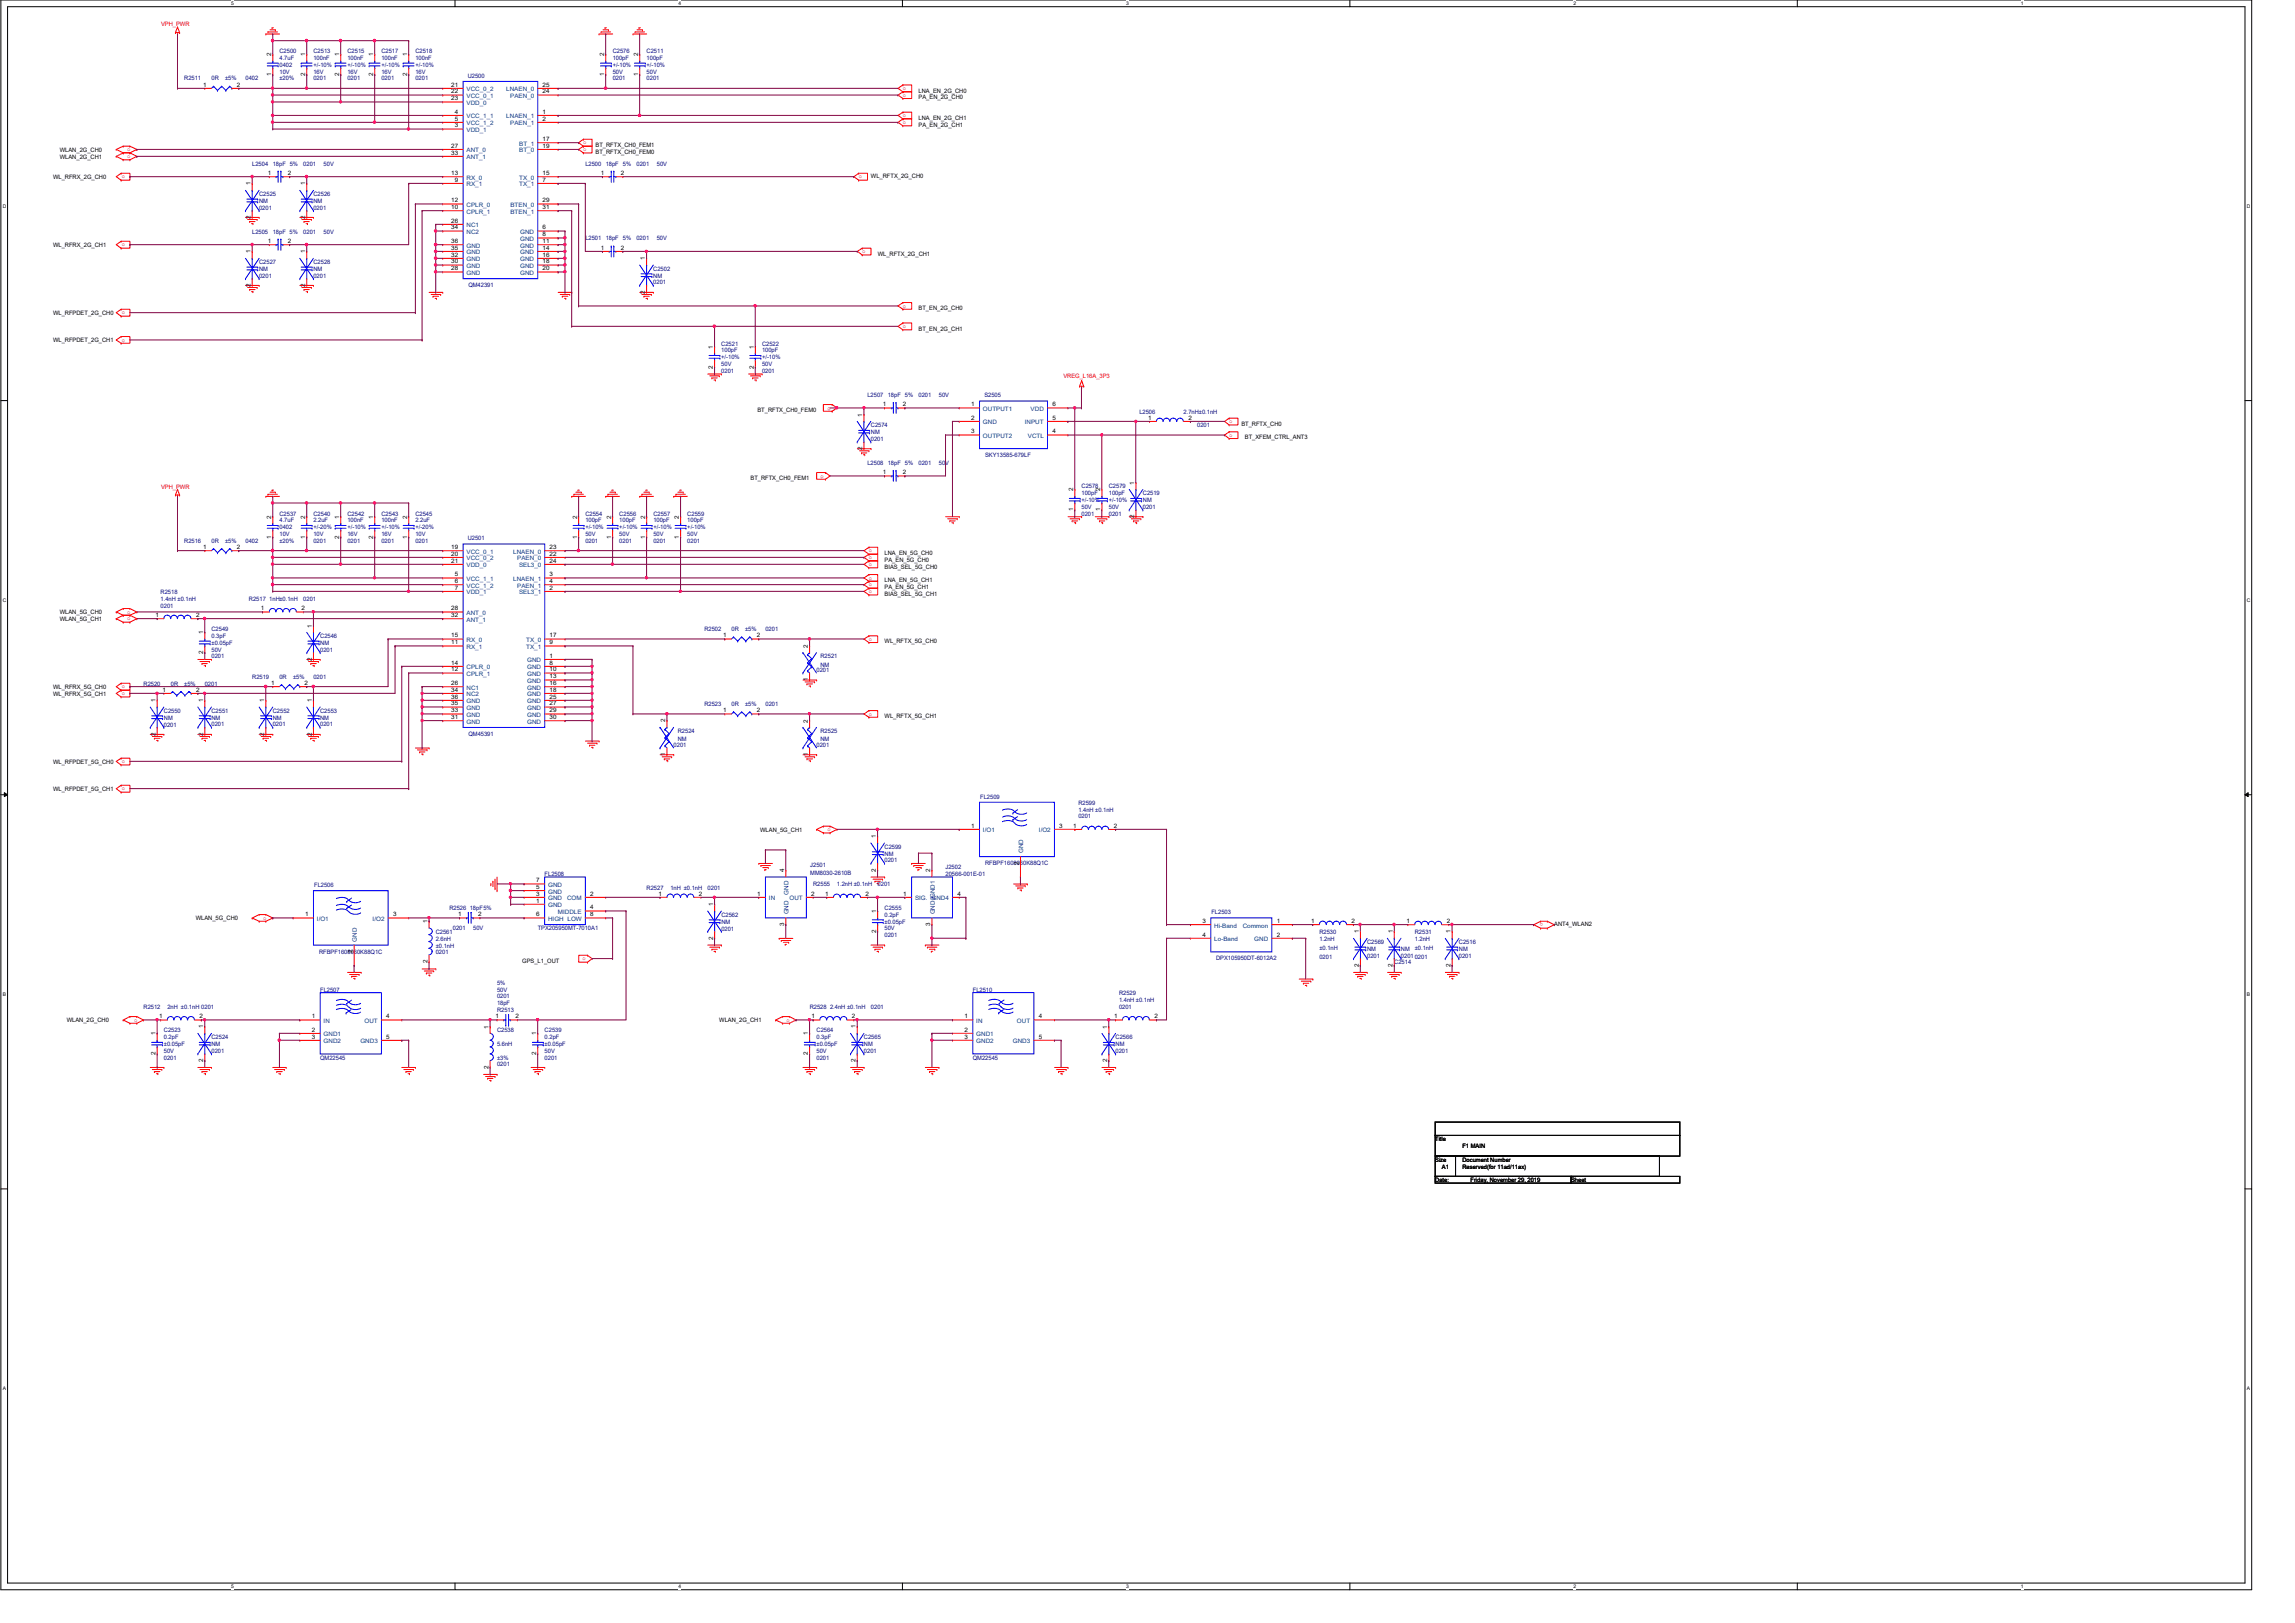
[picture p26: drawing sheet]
<svg xmlns="http://www.w3.org/2000/svg" width="420mm" height="297mm" viewBox="0 0 420 297" stroke-linecap="round" stroke-linejoin="round" font-family="sans-serif">
<defs><g id="words">
<g font-size="1.1" fill="#f00">
<text x="29.5" y="4.8">VPH_PWR</text>
<text x="165.3" y="17.7">o</text>
<text x="165.3" y="16.5">o</text>
<text x="165.3" y="22.7">o</text>
<text x="165.3" y="21.5">o</text>
<text x="23.3" y="28.9">o</text>
<text x="23.3" y="27.7">o</text>
<text x="106.8" y="27.7">o</text>
<text x="106.8" y="26.4">o</text>
<text x="22.3" y="32.6">o</text>
<text x="157.2" y="32.6">o</text>
<text x="22.3" y="45.1">o</text>
<text x="157.8" y="46.4">o</text>
<text x="22.3" y="57.5">o</text>
<text x="165.3" y="56.3">o</text>
<text x="22.3" y="62.5">o</text>
<text x="165.3" y="60">o</text>
<text x="194.7" y="69.3">VREG_L16A_3P3</text>
<text x="151.5" y="75">o</text>
<text x="225" y="77.5">o</text>
<text x="225" y="80">o</text>
<text x="29.5" y="89.4">VPH_PWR</text>
<text x="150.2" y="87.4">o</text>
<text x="159.1" y="101.1">o</text>
<text x="159.1" y="103.6">o</text>
<text x="159.1" y="107.3">o</text>
<text x="159.1" y="106.1">o</text>
<text x="159.1" y="102.4">o</text>
<text x="23.3" y="113.5">o</text>
<text x="23.3" y="112.3">o</text>
<text x="159.1" y="108.6">o</text>
<text x="159.1" y="117.3">o</text>
<text x="22.3" y="126">o</text>
<text x="22.3" y="127.3">o</text>
<text x="159.1" y="131">o</text>
<text x="22.3" y="139.7">o</text>
<text x="22.3" y="144.7">o</text>
<text x="151.5" y="152.1">o</text>
<text x="48.2" y="168.3">o</text>
<text x="282.5" y="168.9" transform="rotate(180 282.5 168.9)">o</text>
<text x="106.7" y="175.8">o</text>
<text x="24.5" y="187">o</text>
<text x="144" y="187">o</text>
</g>
<g font-size="1.1">
<text x="49.6" y="10.3" transform="rotate(-90 49.6 10.3)">2</text>
<text x="55.9" y="10.3" transform="rotate(-90 55.9 10.3)">1</text>
<text x="62.1" y="10.3" transform="rotate(-90 62.1 10.3)">1</text>
<text x="68.3" y="10.3" transform="rotate(-90 68.3 10.3)">1</text>
<text x="74.5" y="10.3" transform="rotate(-90 74.5 10.3)">1</text>
<text x="110.6" y="10.3" transform="rotate(-90 110.6 10.3)">2</text>
<text x="116.8" y="10.3" transform="rotate(-90 116.8 10.3)">2</text>
<text x="37.2" y="15.9">1</text>
<text x="43.3" y="15.9">2</text>
<text x="49.6" y="14" transform="rotate(-90 49.6 14)">1</text>
<text x="55.9" y="14" transform="rotate(-90 55.9 14)">2</text>
<text x="62.1" y="14" transform="rotate(-90 62.1 14)">2</text>
<text x="68.3" y="14" transform="rotate(-90 68.3 14)">2</text>
<text x="74.5" y="14" transform="rotate(-90 74.5 14)">2</text>
<text x="82.6" y="17.1">22</text>
<text x="82.6" y="15.9">21</text>
<text x="99.3" y="15.9">25</text>
<text x="99.3" y="17.1">24</text>
<text x="110.6" y="14" transform="rotate(-90 110.6 14)">1</text>
<text x="116.8" y="14" transform="rotate(-90 116.8 14)">1</text>
<text x="168.2" y="17">LNA_EN_2G_CH0</text>
<text x="82.6" y="18.4">23</text>
<text x="83.3" y="22.1">5</text>
<text x="83.3" y="20.8">4</text>
<text x="83.3" y="23.3">3</text>
<text x="99.3" y="22.1">2</text>
<text x="99.3" y="20.8">1</text>
<text x="168.2" y="23.2">PA_EN_2G_CH1</text>
<text x="168.2" y="22">LNA_EN_2G_CH1</text>
<text x="168.2" y="18.2">PA_EN_2G_CH0</text>
<text x="11" y="29">WLAN_2G_CH1</text>
<text x="11" y="27.8">WLAN_2G_CH0</text>
<text x="82.6" y="28.3">33</text>
<text x="82.6" y="27">27</text>
<text x="99.3" y="27">19</text>
<text x="99.3" y="25.8">17</text>
<text x="109" y="28.2">BT_RFTX_CH0_FEM0</text>
<text x="109" y="26.9">BT_RFTX_CH0_FEM1</text>
<text x="9.7" y="32.8">WL_RFRX_2G_CH0</text>
<text x="45.9" y="33.9" transform="rotate(-90 45.9 33.9)">1</text>
<text x="49" y="32">1</text>
<text x="52.7" y="32">2</text>
<text x="55.9" y="33.9" transform="rotate(-90 55.9 33.9)">1</text>
<text x="82.6" y="32">13</text>
<text x="83.3" y="33.3">9</text>
<text x="99.3" y="32">15</text>
<text x="99.3" y="33.3">7</text>
<text x="110" y="32">1</text>
<text x="113.6" y="32">2</text>
<text x="159.5" y="32.5">WL_RFTX_2G_CH0</text>
<text x="45.9" y="40.1" transform="rotate(-90 45.9 40.1)">2</text>
<text x="55.9" y="40.1" transform="rotate(-90 55.9 40.1)">2</text>
<text x="82.6" y="42">34</text>
<text x="82.6" y="40.8">26</text>
<text x="82.6" y="37">12</text>
<text x="82.6" y="38.3">10</text>
<text x="99.3" y="38.3">31</text>
<text x="99.3" y="37">29</text>
<text x="99.3" y="42">6</text>
<text x="9.7" y="45.2">WL_RFRX_2G_CH1</text>
<text x="45.9" y="46.4" transform="rotate(-90 45.9 46.4)">1</text>
<text x="49" y="44.5">1</text>
<text x="52.7" y="44.5">2</text>
<text x="55.9" y="46.4" transform="rotate(-90 55.9 46.4)">1</text>
<text x="82.6" y="44.5">36</text>
<text x="82.6" y="45.7">35</text>
<text x="82.6" y="47">32</text>
<text x="99.3" y="47">16</text>
<text x="99.3" y="45.7">14</text>
<text x="99.3" y="44.5">11</text>
<text x="99.3" y="43.3">8</text>
<text x="110" y="45.7">1</text>
<text x="113.6" y="45.7">2</text>
<text x="118.1" y="47.6" transform="rotate(-90 118.1 47.6)">1</text>
<text x="160.7" y="46.9">WL_RFTX_2G_CH1</text>
<text x="45.9" y="52.5" transform="rotate(-90 45.9 52.5)">2</text>
<text x="55.9" y="52.5" transform="rotate(-90 55.9 52.5)">2</text>
<text x="82.6" y="48.2">30</text>
<text x="82.6" y="49.5">28</text>
<text x="99.3" y="49.5">20</text>
<text x="99.3" y="48.2">18</text>
<text x="118.1" y="53.8" transform="rotate(-90 118.1 53.8)">2</text>
<text x="9.7" y="57.7">WL_RFPDET_2G_CH0</text>
<text x="168.2" y="56.8">BT_EN_2G_CH0</text>
<text x="9.7" y="62.7">WL_RFPDET_2G_CH1</text>
<text x="130.5" y="63.8" transform="rotate(-90 130.5 63.8)">1</text>
<text x="138" y="63.8" transform="rotate(-90 138 63.8)">1</text>
<text x="168.2" y="60.5">BT_EN_2G_CH1</text>
<text x="130.5" y="67.5" transform="rotate(-90 130.5 67.5)">2</text>
<text x="138" y="67.5" transform="rotate(-90 138 67.5)">2</text>
<text x="138.7" y="75.5">BT_RFTX_CH0_FEM0</text>
<text x="157.9" y="76.2" transform="rotate(-90 157.9 76.2)">1</text>
<text x="161.6" y="74.4">1</text>
<text x="165.3" y="74.4">2</text>
<text x="177.8" y="76.8">2</text>
<text x="177.8" y="74.4">1</text>
<text x="192.7" y="76.8">5</text>
<text x="192.7" y="74.4">6</text>
<text x="210.2" y="76.8">1</text>
<text x="217.6" y="76.8">2</text>
<text x="227.3" y="78">BT_RFTX_CH0</text>
<text x="157.9" y="82.4" transform="rotate(-90 157.9 82.4)">2</text>
<text x="177.8" y="79.3">3</text>
<text x="192.7" y="79.3">4</text>
<text x="227.9" y="80.4">BT_XFEM_CTRL_ANT3</text>
<text x="137.4" y="87.9">BT_RFTX_CH0_FEM1</text>
<text x="161.6" y="86.8">1</text>
<text x="165.3" y="86.8">2</text>
<text x="196.5" y="89.9" transform="rotate(-90 196.5 89.9)">2</text>
<text x="201.4" y="89.9" transform="rotate(-90 201.4 89.9)">2</text>
<text x="207.7" y="88.7" transform="rotate(-90 207.7 88.7)">1</text>
<text x="49.6" y="94.9" transform="rotate(-90 49.6 94.9)">2</text>
<text x="55.9" y="94.9" transform="rotate(-90 55.9 94.9)">2</text>
<text x="62.1" y="94.9" transform="rotate(-90 62.1 94.9)">1</text>
<text x="68.3" y="94.9" transform="rotate(-90 68.3 94.9)">1</text>
<text x="74.5" y="94.9" transform="rotate(-90 74.5 94.9)">2</text>
<text x="105.6" y="94.9" transform="rotate(-90 105.6 94.9)">2</text>
<text x="111.9" y="94.9" transform="rotate(-90 111.9 94.9)">2</text>
<text x="118.1" y="94.9" transform="rotate(-90 118.1 94.9)">2</text>
<text x="124.3" y="94.9" transform="rotate(-90 124.3 94.9)">2</text>
<text x="196.5" y="93.6" transform="rotate(-90 196.5 93.6)">1</text>
<text x="201.4" y="93.6" transform="rotate(-90 201.4 93.6)">1</text>
<text x="207.7" y="94.9" transform="rotate(-90 207.7 94.9)">2</text>
<text x="37.2" y="100.5">1</text>
<text x="43.3" y="100.5">2</text>
<text x="49.6" y="98.6" transform="rotate(-90 49.6 98.6)">1</text>
<text x="55.9" y="98.6" transform="rotate(-90 55.9 98.6)">1</text>
<text x="62.1" y="98.6" transform="rotate(-90 62.1 98.6)">2</text>
<text x="68.3" y="98.6" transform="rotate(-90 68.3 98.6)">2</text>
<text x="74.5" y="98.6" transform="rotate(-90 74.5 98.6)">1</text>
<text x="82.6" y="101.7">20</text>
<text x="82.6" y="100.5">19</text>
<text x="100.6" y="100.5">23</text>
<text x="100.6" y="101.7">22</text>
<text x="105.6" y="98.6" transform="rotate(-90 105.6 98.6)">1</text>
<text x="111.9" y="98.6" transform="rotate(-90 111.9 98.6)">1</text>
<text x="118.1" y="98.6" transform="rotate(-90 118.1 98.6)">1</text>
<text x="124.3" y="98.6" transform="rotate(-90 124.3 98.6)">1</text>
<text x="162" y="101.6">LNA_EN_5G_CH0</text>
<text x="82.6" y="103">21</text>
<text x="83.3" y="107.9">7</text>
<text x="83.3" y="106.7">6</text>
<text x="83.3" y="105.5">5</text>
<text x="100.6" y="103">24</text>
<text x="100.6" y="106.7">4</text>
<text x="100.6" y="105.5">3</text>
<text x="100.6" y="107.9">2</text>
<text x="162" y="104.1">BIAS_SEL_5G_CH0</text>
<text x="162" y="107.8">PA_EN_5G_CH1</text>
<text x="162" y="106.6">LNA_EN_5G_CH1</text>
<text x="162" y="102.9">PA_EN_5G_CH0</text>
<text x="11" y="113.7">WLAN_5G_CH1</text>
<text x="11" y="112.4">WLAN_5G_CH0</text>
<text x="28.5" y="112.9">1</text>
<text x="35.9" y="112.9">2</text>
<text x="47.8" y="111.7">1</text>
<text x="55.2" y="111.7">2</text>
<text x="82.6" y="112.9">32</text>
<text x="82.6" y="111.7">28</text>
<text x="162" y="109.1">BIAS_SEL_5G_CH1</text>
<text x="37.2" y="119.8" transform="rotate(-90 37.2 119.8)">2</text>
<text x="37.2" y="116.1" transform="rotate(-90 37.2 116.1)">1</text>
<text x="57.1" y="114.8" transform="rotate(-90 57.1 114.8)">1</text>
<text x="82.6" y="116.7">15</text>
<text x="82.6" y="117.9">11</text>
<text x="100.6" y="116.7">17</text>
<text x="100.6" y="117.9">9</text>
<text x="132.4" y="116.7">1</text>
<text x="138.5" y="116.7">2</text>
<text x="147.9" y="118.6" transform="rotate(-90 147.9 118.6)">2</text>
<text x="162" y="117.8">WL_RFTX_5G_CH0</text>
<text x="49.6" y="125.4">1</text>
<text x="55.8" y="125.4">2</text>
<text x="57.1" y="121" transform="rotate(-90 57.1 121)">2</text>
<text x="82.6" y="125.4">26</text>
<text x="82.6" y="121.7">14</text>
<text x="82.6" y="122.9">12</text>
<text x="100.6" y="125.4">16</text>
<text x="100.6" y="124.2">13</text>
<text x="100.6" y="122.9">10</text>
<text x="100.6" y="121.7">8</text>
<text x="100.6" y="120.4">1</text>
<text x="147.9" y="124.7" transform="rotate(-90 147.9 124.7)">1</text>
<text x="9.7" y="127.4">WL_RFRX_5G_CH1</text>
<text x="9.7" y="126.1">WL_RFRX_5G_CH0</text>
<text x="28.5" y="128.5" transform="rotate(-90 28.5 128.5)">1</text>
<text x="29.7" y="126.6">1</text>
<text x="35.9" y="126.6">2</text>
<text x="37.2" y="128.5" transform="rotate(-90 37.2 128.5)">1</text>
<text x="48.4" y="128.5" transform="rotate(-90 48.4 128.5)">1</text>
<text x="57.1" y="128.5" transform="rotate(-90 57.1 128.5)">1</text>
<text x="82.6" y="127.9">36</text>
<text x="82.6" y="129.1">35</text>
<text x="82.6" y="126.6">34</text>
<text x="82.6" y="130.4">33</text>
<text x="82.6" y="131.6">31</text>
<text x="100.6" y="131.6">30</text>
<text x="100.6" y="130.4">29</text>
<text x="100.6" y="129.1">27</text>
<text x="100.6" y="127.9">25</text>
<text x="100.6" y="126.6">18</text>
<text x="132.4" y="130.4">1</text>
<text x="138.5" y="130.4">2</text>
<text x="162" y="131.5">WL_RFTX_5G_CH1</text>
<text x="28.5" y="134.7" transform="rotate(-90 28.5 134.7)">2</text>
<text x="37.2" y="134.6" transform="rotate(-90 37.2 134.6)">2</text>
<text x="48.4" y="134.7" transform="rotate(-90 48.4 134.7)">2</text>
<text x="57.1" y="134.6" transform="rotate(-90 57.1 134.6)">2</text>
<text x="121.8" y="132.2" transform="rotate(-90 121.8 132.2)">2</text>
<text x="147.9" y="132.2" transform="rotate(-90 147.9 132.2)">2</text>
<text x="9.7" y="139.8">WL_RFPDET_5G_CH0</text>
<text x="121.8" y="138.4" transform="rotate(-90 121.8 138.4)">1</text>
<text x="147.9" y="138.4" transform="rotate(-90 147.9 138.4)">1</text>
<text x="9.7" y="144.8">WL_RFPDET_5G_CH1</text>
<text x="139.2" y="152.3">WLAN_5G_CH1</text>
<text x="160.4" y="153.4" transform="rotate(-90 160.4 153.4)">1</text>
<text x="177.8" y="151.5">1</text>
<text x="193.9" y="151.5">3</text>
<text x="196.5" y="151.5">1</text>
<text x="203.9" y="151.5">2</text>
<text x="98.2" y="161.5">7</text>
<text x="143.6" y="159.6" transform="rotate(-90 143.6 159.6)">4</text>
<text x="160.4" y="159.5" transform="rotate(-90 160.4 159.5)">2</text>
<text x="170.3" y="159.6" transform="rotate(-90 170.3 159.6)">2</text>
<text x="186.5" y="158.3" transform="rotate(-90 186.5 158.3)">2</text>
<text x="55.9" y="167.7">1</text>
<text x="72" y="167.7">3</text>
<text x="83.9" y="167.7">1</text>
<text x="87.5" y="167.7">2</text>
<text x="98.2" y="165.2">1</text>
<text x="98.2" y="167.7">6</text>
<text x="98.2" y="162.7">5</text>
<text x="98.2" y="163.9">3</text>
<text x="108" y="166.4">4</text>
<text x="108" y="167.7">8</text>
<text x="108" y="163.9">2</text>
<text x="120.6" y="163.9">1</text>
<text x="127.9" y="163.9">2</text>
<text x="130.5" y="165.9" transform="rotate(-90 130.5 165.9)">1</text>
<text x="138.6" y="163.9">1</text>
<text x="148.5" y="163.9">2</text>
<text x="151.1" y="163.9">1</text>
<text x="158.5" y="163.9">2</text>
<text x="160.4" y="167.1" transform="rotate(-90 160.4 167.1)">1</text>
<text x="165.4" y="163.9">1</text>
<text x="175.3" y="163.9">4</text>
<text x="35.8" y="168.4">WLAN_5G_CH0</text>
<text x="78.3" y="169" transform="rotate(-90 78.3 169)">1</text>
<text x="130.5" y="172" transform="rotate(-90 130.5 172)">2</text>
<text x="143.6" y="169.5" transform="rotate(-90 143.6 169.5)">3</text>
<text x="160.4" y="170.8" transform="rotate(-90 160.4 170.8)">2</text>
<text x="170.3" y="169.5" transform="rotate(-90 170.3 169.5)">3</text>
<text x="220.1" y="171.4">4</text>
<text x="220.1" y="168.9">3</text>
<text x="233.7" y="168.9">1</text>
<text x="233.7" y="171.4">2</text>
<text x="240" y="168.9">1</text>
<text x="247.4" y="168.9">2</text>
<text x="248.8" y="170.8" transform="rotate(-90 248.8 170.8)">1</text>
<text x="255" y="170.8" transform="rotate(-90 255 170.8)">1</text>
<text x="257.5" y="168.9">1</text>
<text x="264.9" y="168.9">2</text>
<text x="265.6" y="170.8" transform="rotate(-90 265.6 170.8)">1</text>
<text x="284.5" y="169.4">ANT4_WLAN2</text>
<text x="64.5" y="174.5" transform="rotate(-90 64.5 174.5)">2</text>
<text x="78.3" y="176.3" transform="rotate(-90 78.3 176.3)">2</text>
<text x="95.6" y="176.3">GPS_L1_OUT</text>
<text x="248.8" y="177" transform="rotate(-90 248.8 177)">2</text>
<text x="255" y="177" transform="rotate(-90 255 177)">2</text>
<text x="265.6" y="177" transform="rotate(-90 265.6 177)">2</text>
<text x="12.2" y="187.1">WLAN_2G_CH0</text>
<text x="28.5" y="189.5" transform="rotate(-90 28.5 189.5)">1</text>
<text x="29.1" y="186.4">1</text>
<text x="36.5" y="186.4">2</text>
<text x="37.2" y="188.2" transform="rotate(-90 37.2 188.2)">1</text>
<text x="57.1" y="188.8">2</text>
<text x="57.1" y="190.1">3</text>
<text x="57.1" y="186.4">1</text>
<text x="70.7" y="190.1">5</text>
<text x="70.7" y="186.4">4</text>
<text x="89.4" y="188.2" transform="rotate(-90 89.4 188.2)">1</text>
<text x="90.7" y="186.4">1</text>
<text x="94.4" y="186.4">2</text>
<text x="98.1" y="189.5" transform="rotate(-90 98.1 189.5)">1</text>
<text x="131.7" y="187.1">WLAN_2G_CH1</text>
<text x="147.9" y="189.5" transform="rotate(-90 147.9 189.5)">1</text>
<text x="148.6" y="186.4">1</text>
<text x="156" y="186.4">2</text>
<text x="156.6" y="188.2" transform="rotate(-90 156.6 188.2)">1</text>
<text x="176.6" y="188.8">2</text>
<text x="176.6" y="190.1">3</text>
<text x="176.6" y="186.4">1</text>
<text x="190.2" y="190.1">5</text>
<text x="190.2" y="186.4">4</text>
<text x="202.7" y="188.2" transform="rotate(-90 202.7 188.2)">1</text>
<text x="204" y="186.4">1</text>
<text x="211.3" y="186.4">2</text>
<text x="28.5" y="193.1" transform="rotate(-90 28.5 193.1)">2</text>
<text x="37.2" y="194.4" transform="rotate(-90 37.2 194.4)">2</text>
<text x="89.4" y="195.7" transform="rotate(-90 89.4 195.7)">2</text>
<text x="98.1" y="193.1" transform="rotate(-90 98.1 193.1)">2</text>
<text x="147.9" y="193.1" transform="rotate(-90 147.9 193.1)">2</text>
<text x="156.6" y="194.4" transform="rotate(-90 156.6 194.4)">2</text>
<text x="202.7" y="194.4" transform="rotate(-90 202.7 194.4)">2</text>
<text x="262.7" y="208.9">Title</text>
<text x="262.7" y="212.6">Size</text>
<text x="264" y="213.9">A1</text>
<text x="267.7" y="212.6">Document Number</text>
<text x="267.7" y="213.9">Reserved(for 11ad/11ax)</text>
<text x="267.7" y="210.1">F1 MAIN</text>
<text x="262.7" y="216.4">Date:</text>
<text x="269.2" y="216.4">Friday, November 29, 2019</text>
<text x="287.6" y="216.4">Sheet</text>
</g>
<g font-size="1.1" fill="#000080">
<text x="51.2" y="9.7">C2500</text>
<text x="51.2" y="11">4.7uF</text>
<text x="57.4" y="9.7">C2513</text>
<text x="57.4" y="11">100nF</text>
<text x="63.6" y="9.7">C2515</text>
<text x="63.6" y="11">100nF</text>
<text x="69.8" y="9.7">C2517</text>
<text x="69.8" y="11">100nF</text>
<text x="76.1" y="9.7">C2518</text>
<text x="76.1" y="11">100nF</text>
<text x="112.2" y="9.7">C2576</text>
<text x="112.2" y="11">100pF</text>
<text x="118.4" y="9.7">C2511</text>
<text x="118.4" y="11">100pF</text>
<text x="33.7" y="14.7">R2511</text>
<text x="38.7" y="14.7">0R</text>
<text x="41.2" y="14.7">±5%</text>
<text x="44.9" y="14.7">0402</text>
<text x="51.2" y="12.2">0402</text>
<text x="51.2" y="13.5">10V</text>
<text x="51.2" y="14.7">±20%</text>
<text x="57.4" y="14.7">0201</text>
<text x="57.4" y="13.5">16V</text>
<text x="57.4" y="12.2">+/-10%</text>
<text x="63.6" y="14.7">0201</text>
<text x="63.6" y="13.5">16V</text>
<text x="63.6" y="12.2">+/-10%</text>
<text x="69.8" y="14.7">0201</text>
<text x="69.8" y="13.5">16V</text>
<text x="69.8" y="12.2">+/-10%</text>
<text x="76.1" y="14.7">0201</text>
<text x="76.1" y="13.5">16V</text>
<text x="76.1" y="12.2">+/-10%</text>
<text x="85.6" y="14.2">U2500</text>
<text x="112.2" y="14.7">0201</text>
<text x="112.2" y="13.5">50V</text>
<text x="112.2" y="12.2">+/-10%</text>
<text x="118.4" y="14.7">0201</text>
<text x="118.4" y="13.5">50V</text>
<text x="118.4" y="12.2">+/-10%</text>
<text x="46.2" y="30.3">L2504</text>
<text x="47.4" y="35.9">C2525</text>
<text x="49.9" y="30.3">18pF 5%</text>
<text x="55.5" y="30.3">0201</text>
<text x="57.4" y="35.9">C2526</text>
<text x="59.3" y="30.3">50V</text>
<text x="107.2" y="30.3">L2500</text>
<text x="110.9" y="30.3">18pF 5%</text>
<text x="116.5" y="30.3">0201</text>
<text x="120.2" y="30.3">50V</text>
<text x="47.4" y="37.1">NM</text>
<text x="47.4" y="38.4">0201</text>
<text x="57.4" y="37.1">NM</text>
<text x="57.4" y="38.4">0201</text>
<text x="46.2" y="42.8">L2505</text>
<text x="49.9" y="42.8">18pF 5%</text>
<text x="55.5" y="42.8">0201</text>
<text x="59.2" y="42.8">50V</text>
<text x="107.2" y="44">L2501</text>
<text x="110.9" y="44">18pF 5%</text>
<text x="116.5" y="44">0201</text>
<text x="120.2" y="44">50V</text>
<text x="47.4" y="48.3">C2527</text>
<text x="47.4" y="49.6">NM</text>
<text x="47.4" y="50.8">0201</text>
<text x="57.4" y="48.3">C2528</text>
<text x="57.4" y="49.6">NM</text>
<text x="57.4" y="50.8">0201</text>
<text x="85.7" y="52.6">QM42391</text>
<text x="119.6" y="49.6">C2502</text>
<text x="119.6" y="50.8">NM</text>
<text x="119.6" y="52.1">0201</text>
<text x="132.1" y="63.3">C2521</text>
<text x="132.1" y="64.5">100pF</text>
<text x="132.1" y="65.7">+/-10%</text>
<text x="139.5" y="63.3">C2522</text>
<text x="139.5" y="64.5">100pF</text>
<text x="139.5" y="65.7">+/-10%</text>
<text x="132.1" y="68.2">0201</text>
<text x="132.1" y="67">50V</text>
<text x="139.5" y="68.2">0201</text>
<text x="139.5" y="67">50V</text>
<text x="158.8" y="72.6">L2507</text>
<text x="162.5" y="72.6">18pF 5%</text>
<text x="168.2" y="72.6">0201</text>
<text x="171.9" y="72.6">50V</text>
<text x="180.2" y="72.7">S2505</text>
<text x="208.6" y="75.7">L2506</text>
<text x="216.7" y="75.7">2.7nH±0.1nH</text>
<text x="159.4" y="78.2">C2574</text>
<text x="159.4" y="79.4">NM</text>
<text x="159.4" y="80.7">0201</text>
<text x="180.3" y="83.7">SKY13585-679LF</text>
<text x="219.2" y="78.2">0201</text>
<text x="158.8" y="85">L2508</text>
<text x="162.5" y="85">18pF 5%</text>
<text x="168.2" y="85">0201</text>
<text x="171.9" y="85">50V</text>
<text x="198" y="89.4">C2578</text>
<text x="203" y="89.4">C2579</text>
<text x="51.2" y="94.4">C2537</text>
<text x="51.2" y="95.6">4.7uF</text>
<text x="57.4" y="94.4">C2540</text>
<text x="57.4" y="95.6">2.2uF</text>
<text x="63.6" y="94.4">C2542</text>
<text x="63.6" y="95.6">100nF</text>
<text x="69.8" y="94.4">C2543</text>
<text x="69.8" y="95.6">100nF</text>
<text x="76.1" y="94.4">C2545</text>
<text x="76.1" y="95.6">2.2uF</text>
<text x="107.2" y="94.4">C2554</text>
<text x="107.2" y="95.6">100pF</text>
<text x="113.4" y="94.4">C2556</text>
<text x="113.4" y="95.6">100pF</text>
<text x="119.6" y="94.4">C2557</text>
<text x="119.6" y="95.6">100pF</text>
<text x="125.8" y="94.4">C2559</text>
<text x="125.8" y="95.6">100pF</text>
<text x="198" y="90.6">100pF</text>
<text x="198" y="94.4">0201</text>
<text x="198" y="93.1">50V</text>
<text x="198" y="91.9">+/-10%</text>
<text x="203" y="90.6">100pF</text>
<text x="203" y="94.4">0201</text>
<text x="203" y="93.1">50V</text>
<text x="203" y="91.9">+/-10%</text>
<text x="209.2" y="90.6">C2519</text>
<text x="209.2" y="91.9">NM</text>
<text x="209.2" y="93.1">0201</text>
<text x="33.7" y="99.3">R2516</text>
<text x="38.7" y="99.3">0R</text>
<text x="41.2" y="99.3">±5%</text>
<text x="44.9" y="99.3">0402</text>
<text x="51.2" y="96.9">0402</text>
<text x="51.2" y="98.1">10V</text>
<text x="51.2" y="99.3">±20%</text>
<text x="57.4" y="99.3">0201</text>
<text x="57.4" y="98.1">10V</text>
<text x="57.4" y="96.8">+/-20%</text>
<text x="63.6" y="99.3">0201</text>
<text x="63.6" y="98.1">16V</text>
<text x="63.6" y="96.9">+/-10%</text>
<text x="69.8" y="99.3">0201</text>
<text x="69.8" y="98.1">16V</text>
<text x="69.8" y="96.9">+/-10%</text>
<text x="76.1" y="99.3">0201</text>
<text x="76.1" y="98.1">10V</text>
<text x="76.1" y="96.8">+/-20%</text>
<text x="85.6" y="98.8">U2501</text>
<text x="107.2" y="99.3">0201</text>
<text x="107.2" y="98.1">50V</text>
<text x="107.2" y="96.8">+/-10%</text>
<text x="113.4" y="99.3">0201</text>
<text x="113.4" y="98.1">50V</text>
<text x="113.4" y="96.8">+/-10%</text>
<text x="119.6" y="99.4">0201</text>
<text x="119.6" y="98.1">50V</text>
<text x="119.6" y="96.9">+/-10%</text>
<text x="125.8" y="99.3">0201</text>
<text x="125.8" y="98.1">50V</text>
<text x="125.8" y="96.8">+/-10%</text>
<text x="29.4" y="108.7">R2518</text>
<text x="29.4" y="109.9">1.4nH ±0.1nH</text>
<text x="29.4" y="111.2">0201</text>
<text x="45.6" y="109.9">R2517 1nH±0.1nH</text>
<text x="55.5" y="109.9">0201</text>
<text x="38.7" y="115.5">C2549</text>
<text x="38.7" y="116.8">0.3pF</text>
<text x="38.7" y="119.3">50V</text>
<text x="38.7" y="118">±0.05pF</text>
<text x="58.6" y="116.8">C2546</text>
<text x="58.6" y="118">NM</text>
<text x="58.6" y="119.3">0201</text>
<text x="129" y="115.5">R2502</text>
<text x="133.9" y="115.5">0R</text>
<text x="136.4" y="115.5">±5%</text>
<text x="140.1" y="115.5">0201</text>
<text x="26.3" y="125.5">R2520</text>
<text x="31.3" y="125.5">0R</text>
<text x="33.7" y="125.5">±5%</text>
<text x="37.5" y="125.5">0201</text>
<text x="38.7" y="120.5">0201</text>
<text x="46.2" y="124.2">R2519</text>
<text x="51.2" y="124.2">0R</text>
<text x="53.7" y="124.2">±5%</text>
<text x="57.4" y="124.2">0201</text>
<text x="149.5" y="123">0201</text>
<text x="150.2" y="120.5">R2521</text>
<text x="150.2" y="122">NM</text>
<text x="30" y="130.5">C2550</text>
<text x="30" y="131.7">NM</text>
<text x="38.7" y="130.5">C2551</text>
<text x="38.7" y="131.7">NM</text>
<text x="49.9" y="130.5">C2552</text>
<text x="49.9" y="131.7">NM</text>
<text x="58.6" y="130.5">C2553</text>
<text x="58.6" y="131.7">NM</text>
<text x="129" y="129.2">R2523</text>
<text x="133.9" y="129.2">0R</text>
<text x="136.4" y="129.2">±5%</text>
<text x="140.1" y="129.2">0201</text>
<text x="30" y="133">0201</text>
<text x="38.7" y="133">0201</text>
<text x="49.9" y="133">0201</text>
<text x="58.6" y="133">0201</text>
<text x="85.8" y="134.7">QM45391</text>
<text x="123.3" y="136.7">0201</text>
<text x="124.1" y="134.2">R2524</text>
<text x="124.1" y="135.7">NM</text>
<text x="149.5" y="136.7">0201</text>
<text x="150.2" y="134.2">R2525</text>
<text x="150.2" y="135.7">NM</text>
<text x="179.5" y="146.2">FL2509</text>
<text x="197.4" y="147.3">R2599</text>
<text x="197.4" y="148.5">1.4nH ±0.1nH</text>
<text x="197.4" y="149.8">0201</text>
<text x="161.9" y="155.3">C2599</text>
<text x="99.7" y="160.3">FL2508</text>
<text x="148.3" y="158.6">J2501</text>
<text x="148.3" y="160.1">MM8030-2610B</text>
<text x="161.9" y="156.6">NM</text>
<text x="161.9" y="157.8">0201</text>
<text x="173.1" y="159.1">J2502</text>
<text x="173.1" y="160.3">20566-001E-01</text>
<text x="180.3" y="158.3">RFBPF1608060K88Q1C</text>
<text x="57.5" y="162.3">FL2506</text>
<text x="82.3" y="166.6">R2526 18pF5%</text>
<text x="118.4" y="162.8">R2527</text>
<text x="122.7" y="162.8">1nH ±0.1nH</text>
<text x="129.5" y="162.8">0201</text>
<text x="132.1" y="167.8">C2562</text>
<text x="148.9" y="162.2">R2555</text>
<text x="153.2" y="162.2">1.2nH ±0.1nH</text>
<text x="160.7" y="162.2">0201</text>
<text x="161.9" y="166.6">C2555</text>
<text x="161.9" y="167.8">0.2pF</text>
<text x="221.8" y="167.3">FL2503</text>
<text x="79.8" y="170.9">C2561</text>
<text x="79.8" y="172.1">2.6nH</text>
<text x="79.8" y="173.4">±0.1nH</text>
<text x="82.9" y="170.3">0201</text>
<text x="86.6" y="170.3">50V</text>
<text x="98.4" y="170.3">TPX205950MT-7010A1</text>
<text x="132.1" y="169.1">NM</text>
<text x="132.1" y="170.3">0201</text>
<text x="161.9" y="171.5">0201</text>
<text x="161.9" y="170.3">50V</text>
<text x="161.9" y="169.1">±0.05pF</text>
<text x="241.6" y="170.9">R2530</text>
<text x="241.6" y="172.3">1.2nH</text>
<text x="241.6" y="173.9">±0.1nH</text>
<text x="250.3" y="172.8">C2569</text>
<text x="259" y="170.9">R2531</text>
<text x="259" y="172.3">1.2nH</text>
<text x="259" y="173.9">±0.1nH</text>
<text x="267.1" y="172.8">C2516</text>
<text x="58.4" y="174.5">RFBPF1608060K88Q1C</text>
<text x="79.8" y="174.6">0201</text>
<text x="222.6" y="175.7">DPX105950DT-6012A2</text>
<text x="241.6" y="175.5">0201</text>
<text x="250.3" y="174">NM</text>
<text x="250.3" y="175.3">0201</text>
<text x="255.3" y="176.5">C2514</text>
<text x="256.5" y="174">NM</text>
<text x="256.5" y="175.3">02010201</text>
<text x="267.1" y="174">NM</text>
<text x="267.1" y="175.3">0201</text>
<text x="26.3" y="184.6">R2512</text>
<text x="30.6" y="184.6">2nH ±0.1nH 0201</text>
<text x="58.6" y="181.5">FL2507</text>
<text x="91" y="185.2">R2513</text>
<text x="91" y="184">18pF</text>
<text x="91" y="182.7">0201</text>
<text x="91" y="181.5">50V</text>
<text x="91" y="180.2">5%</text>
<text x="148.2" y="184.6">R2528 2.4nH ±0.1nH</text>
<text x="159.4" y="184.6">0201</text>
<text x="178.1" y="181.5">FL2510</text>
<text x="204.9" y="182.1">R2529</text>
<text x="204.9" y="183.4">1.4nH ±0.1nH</text>
<text x="204.9" y="184.6">0201</text>
<text x="30" y="188.9">C2523</text>
<text x="30" y="190.2">0.2pF</text>
<text x="30" y="191.4">±0.05pF</text>
<text x="38.7" y="190.2">C2524</text>
<text x="38.7" y="191.4">NM</text>
<text x="91" y="189">C2538</text>
<text x="91" y="191.5">5.6nH</text>
<text x="99.7" y="189">C2539</text>
<text x="99.7" y="190.2">0.2pF</text>
<text x="99.7" y="191.5">±0.05pF</text>
<text x="149.5" y="188.9">C2564</text>
<text x="149.5" y="190.2">0.3pF</text>
<text x="149.5" y="191.4">±0.05pF</text>
<text x="158.2" y="190.2">C2565</text>
<text x="158.2" y="191.4">NM</text>
<text x="204.2" y="190.2">C2566</text>
<text x="204.2" y="191.5">NM</text>
<text x="30" y="193.9">0201</text>
<text x="30" y="192.7">50V</text>
<text x="38.7" y="192.7">0201</text>
<text x="58.6" y="194">QM22545</text>
<text x="91" y="194">±3%</text>
<text x="91" y="195.2">0201</text>
<text x="99.7" y="193.9">0201</text>
<text x="99.7" y="192.7">50V</text>
<text x="149.5" y="193.9">0201</text>
<text x="149.5" y="192.7">50V</text>
<text x="158.2" y="192.7">0201</text>
<text x="178.1" y="193.9">QM22545</text>
<text x="204.2" y="192.7">0201</text>
</g>
<g font-size="1.1" fill="#004080">
<text x="85.4" y="17.9">VCC_0_1</text>
<text x="85.4" y="16.7">VCC_0_2</text>
<text x="92.7" y="16.7">LNAEN_0</text>
<text x="93.4" y="17.9">PAEN_0</text>
<text x="85.4" y="19.2">VDD_0</text>
<text x="85.4" y="22.9">VCC_1_2</text>
<text x="85.4" y="21.7">VCC_1_1</text>
<text x="92.7" y="21.7">LNAEN_1</text>
<text x="93.4" y="22.9">PAEN_1</text>
<text x="85.4" y="29.2">ANT_1</text>
<text x="85.4" y="27.9">ANT_0</text>
<text x="85.4" y="24.2">VDD_1</text>
<text x="95.1" y="27.9">BT_0</text>
<text x="95.1" y="26.7">BT_1</text>
<text x="85.4" y="32.9">RX_0</text>
<text x="85.4" y="34.1">RX_1</text>
<text x="95.1" y="32.9">TX_0</text>
<text x="95.1" y="34.1">TX_1</text>
<text x="85.4" y="41.6">NC1</text>
<text x="85.4" y="37.9">CPLR_0</text>
<text x="85.4" y="39.1">CPLR_1</text>
<text x="93.5" y="39.1">BTEN_1</text>
<text x="93.5" y="37.9">BTEN_0</text>
<text x="85.4" y="45.3">GND</text>
<text x="85.4" y="46.6">GND</text>
<text x="85.4" y="42.8">NC2</text>
<text x="85.4" y="47.8">GND</text>
<text x="95.2" y="47.8">GND</text>
<text x="95.2" y="46.6">GND</text>
<text x="95.2" y="45.3">GND</text>
<text x="95.2" y="44.1">GND</text>
<text x="95.2" y="42.8">GND</text>
<text x="85.4" y="49.1">GND</text>
<text x="85.4" y="50.3">GND</text>
<text x="95.2" y="50.3">GND</text>
<text x="95.2" y="49.1">GND</text>
<text x="180" y="77.7">GND</text>
<text x="180" y="75.2">OUTPUT1</text>
<text x="187.6" y="77.7">INPUT</text>
<text x="188.7" y="75.2">VDD</text>
<text x="180" y="80.2">OUTPUT2</text>
<text x="188.2" y="80.2">VCTL</text>
<text x="85.4" y="101.3">VCC_0_1</text>
<text x="94" y="101.3">LNAEN_0</text>
<text x="85.4" y="103.8">VDD_0</text>
<text x="85.4" y="102.6">VCC_0_2</text>
<text x="85.4" y="107.6">VCC_1_2</text>
<text x="85.4" y="106.3">VCC_1_1</text>
<text x="94" y="106.3">LNAEN_1</text>
<text x="94.7" y="102.6">PAEN_0</text>
<text x="94.7" y="107.6">PAEN_1</text>
<text x="95" y="103.8">SEL3_0</text>
<text x="85.4" y="113.8">ANT_1</text>
<text x="85.4" y="112.6">ANT_0</text>
<text x="85.4" y="108.8">VDD_1</text>
<text x="95" y="108.8">SEL3_1</text>
<text x="85.4" y="117.5">RX_0</text>
<text x="85.4" y="118.8">RX_1</text>
<text x="96.3" y="117.5">TX_0</text>
<text x="96.3" y="118.8">TX_1</text>
<text x="85.4" y="122.5">CPLR_0</text>
<text x="85.4" y="123.7">CPLR_1</text>
<text x="96.5" y="125">GND</text>
<text x="96.5" y="123.7">GND</text>
<text x="96.5" y="122.5">GND</text>
<text x="96.5" y="121.2">GND</text>
<text x="85.4" y="128.7">GND</text>
<text x="85.4" y="130">GND</text>
<text x="85.4" y="127.5">NC2</text>
<text x="85.4" y="131.2">GND</text>
<text x="85.4" y="126.2">NC1</text>
<text x="96.5" y="131.2">GND</text>
<text x="96.5" y="130">GND</text>
<text x="96.5" y="128.7">GND</text>
<text x="96.5" y="127.5">GND</text>
<text x="96.5" y="126.2">GND</text>
<text x="85.4" y="132.5">GND</text>
<text x="96.5" y="132.5">GND</text>
<text x="180" y="152.3">I/O1</text>
<text x="190.2" y="152.3">I/O2</text>
<text x="187.3" y="156.1" transform="rotate(-90 187.3 156.1)">GND</text>
<text x="100.3" y="166">GND</text>
<text x="100.3" y="162.3">GND</text>
<text x="100.3" y="163.6">GND</text>
<text x="100.3" y="164.8">GND</text>
<text x="102.1" y="167.3">MIDDLE</text>
<text x="103.8" y="164.8">COM</text>
<text x="140.8" y="164.8">IN</text>
<text x="144.4" y="163.7" transform="rotate(-90 144.4 163.7)">GND</text>
<text x="144.4" y="167.4" transform="rotate(-90 144.4 167.4)">GND</text>
<text x="144.5" y="164.8">OUT</text>
<text x="167.5" y="164.8">SIG. GND4</text>
<text x="171.1" y="167.4" transform="rotate(-90 171.1 167.4)">GND2GND1</text>
<text x="58" y="168.6">I/O1</text>
<text x="65.3" y="172.3" transform="rotate(-90 65.3 172.3)">GND</text>
<text x="68.2" y="168.6">I/O2</text>
<text x="100.3" y="168.5">HIGH LOW</text>
<text x="222.3" y="172.3">Lo-Band</text>
<text x="222.3" y="169.8">Hi-Band</text>
<text x="227.5" y="169.8">Common</text>
<text x="229.6" y="172.3">GND</text>
<text x="59.3" y="189.7">GND1</text>
<text x="59.3" y="191">GND2</text>
<text x="59.3" y="187.2">IN</text>
<text x="66" y="191">GND3</text>
<text x="66.7" y="187.2">OUT</text>
<text x="178.7" y="189.7">GND1</text>
<text x="178.7" y="190.9">GND2</text>
<text x="178.7" y="187.2">IN</text>
<text x="185.4" y="190.9">GND3</text>
<text x="186.2" y="187.2">OUT</text>
</g>
<g font-size=".9">
<text x="42.3" y=".9">5</text>
<text x="124.2" y=".9">4</text>
<text x="206.2" y=".9">3</text>
<text x="288.1" y=".9">2</text>
<text x="370" y=".9">1</text>
<text x=".5" y="38.1">D</text>
<text x="411.3" y="38.1">D</text>
<text x=".5" y="110.2">C</text>
<text x="411.3" y="110.2">C</text>
<text x=".5" y="182.3">B</text>
<text x="411.3" y="182.3">B</text>
<text x=".5" y="254.4">A</text>
<text x="411.3" y="254.4">A</text>
<text x="42.3" y="290.7">5</text>
<text x="124.2" y="290.7">4</text>
<text x="206.2" y="290.7">3</text>
<text x="288.1" y="290.7">2</text>
<text x="370" y="290.7">1</text>
</g>
</g></defs>
<path d="M.2 0h412v291h-412zM1.4 1.2h409.6v288.5h-409.6z" fill="none" stroke="#000" stroke-width=".18"/>
<g fill="#fff">
<path d="M42.3 .1h.5v1h-.5z"/>
<path d="M42.3 289.9h.5v1h-.5z"/>
</g>
<path d="M83.3 0v1.2M83.3 289.7v1.3" fill="none" stroke="#000" stroke-width=".18"/>
<g fill="#fff">
<path d="M124.2 .1h.5v1h-.5z"/>
<path d="M124.2 289.9h.5v1h-.5z"/>
</g>
<path d="M165.2 0v1.2M165.2 289.7v1.3" fill="none" stroke="#000" stroke-width=".18"/>
<g fill="#fff">
<path d="M206.2 .1h.5v1h-.5z"/>
<path d="M206.2 289.9h.5v1h-.5z"/>
</g>
<path d="M247.1 0v1.2M247.1 289.7v1.3" fill="none" stroke="#000" stroke-width=".18"/>
<g fill="#fff">
<path d="M288.1 .1h.5v1h-.5z"/>
<path d="M288.1 289.9h.5v1h-.5z"/>
</g>
<path d="M329 0v1.2M329 289.7v1.3" fill="none" stroke="#000" stroke-width=".18"/>
<g fill="#fff">
<path d="M370 .1h.5v1h-.5z"/>
<path d="M370 289.9h.5v1h-.5z"/>
<path d="M.5 37.3h.6v1h-.6z"/>
<path d="M411.3 37.3h.7v1h-.7z"/>
<path d="M.5 109.3h.6v1.1h-.6z"/>
<path d="M411.3 109.3h.7v1.1h-.7z"/>
</g>
<path d="M.2 73.3h1.2M411 73.3h1.2" fill="none" stroke="#000" stroke-width=".18"/>
<g fill="#fff">
<path d="M.5 181.5h.6v1h-.6z"/>
<path d="M411.3 181.5h.6v1h-.6z"/>
</g>
<path d="M.2 145.5h1.2M.8 145.1l.6 .4-.6 .3zM411 145.5l.6-.4v.7zM411 145.5h1.2" fill="none" stroke="#000" stroke-width=".18"/>
<path d="M.8 145.1l.6 .4-.6 .3zM411 145.5l.6-.4v.7z" fill="#000"/>
<g fill="#fff">
<path d="M.5 253.6h.5v1h-.5z"/>
<path d="M411.3 253.6h.6v1h-.6z"/>
</g>
<path d="M.2 217.6h1.2M262.7 205.4h44.8v2.4h-44.8zM262.7 207.8h44.8v3.8h-44.8zM262.7 211.6h3.8v3.7h-3.8zM262.7 215.3h24.9v1.2h-24.9zM266.5 211.6h37.3v3.7h-37.3zM287.6 215.3h19.9v1.2h-19.9zM411 217.6h1.2" fill="none" stroke="#000" stroke-width=".18"/>
<g fill="none" stroke="#f00" stroke-width=".18">
<path d="M32.1 6h.1M32.1 6h.8M32.5 6.2h.1M32.5 5h.1M32.5 6v.2M32.5 5l.4 1M32.5 5l-.4 1M32.9 6h.1M37.5 16.2h.1M37.5 16.2h1.2M42.4 16.2h1.3M43.7 16.2h.1"/>
<path d="M48.7 6.2h.1M48.7 6.2h2.5M49.1 5.8h.1M49.1 5.8h1.7M49.4 5.5h1M49.8 5.1h.1M49.8 5.1h.3M49.9 9.9h.1M49.9 9.9v1.3M49.9 13.7h.1M49.9 12.4v1.3M50.4 5.5h.1"/>
<path d="M56.2 13.7h.1M56.2 12.4v1.3M56.2 9.9h.1M56.2 9.9v1.3M62.4 13.7h.1M62.4 12.4v1.3M62.4 9.9h.1M62.4 9.9v1.3M68.6 13.7h.1M68.6 12.4v1.3M68.6 9.9h.1M68.6 9.9v1.3"/>
<path d="M74.8 13.7h.1M74.8 12.4v1.3M74.8 9.9h.1M74.8 9.9v1.3M81 18.7h.1M81 18.7h3.8M81 17.4h.1M81 17.4h3.8M81 16.2h.1M81 16.2h3.8M98.4 16.2h3.8M98.4 17.4h3.8"/>
<path d="M102.2 16.2h.1M102.2 17.4h.1M109.7 6.2h.1M109.7 6.2h2.5M110.1 5.8h.1M110.1 5.8h1.7M110.4 5.5h1M110.8 5.1h.1M110.8 5.1h.2M110.9 9.9h.1M110.9 9.9v1.3M110.9 13.7h.1"/>
<path d="M110.9 12.4v1.3M111.4 5.5h.1M115.9 6.2h.1M115.9 6.2h2.5M116.3 5.8h.1M116.3 5.8h1.7M116.6 5.5h1M117 5.1h.1M117 5.1h.3M117.1 9.9h.1M117.1 9.9v1.3M117.1 13.7h.1"/>
<path d="M117.1 12.4v1.3M117.6 5.5h.1M165.3 18h.1M165.3 16.8h1.6v1.2h-1.6M165.3 16.8l-.9 .6 .9 .6M165.3 15.5h.1M165.3 16.8h.1M165.3 15.5h1.6v1.3h-1.6M165.3 15.5l-.9 .7 .9 .6M21.3 28.6h.1M21.3 28.6l1.3 .7M21.3 27.3h.1"/>
<path d="M21.3 27.3l1.3 .7M22.2 31.7h.1M22.2 33h.1M22.2 31.7h1.6v1.3h-1.6M22.2 31.7l-.9 .6 .9 .7M22.6 29.3h.1M22.6 28h1.2M22.6 28l-1.3 .6M22.6 29.3h1.2M22.6 26.8h.1M22.6 28h.1M22.6 26.8h1.2"/>
<path d="M22.6 26.8l-1.3 .5M23.8 29.3h.1M23.8 28l1.2 .6M23.8 26.8h.1M23.8 28h.1M23.8 26.8l1.2 .5M25 28.6h.1M25 28.6l-1.2 .7M25 27.3h.1M25 27.3l-1.2 .7M44.9 39.8h2.5M46.2 39.8h.1"/>
<path d="M46.2 38.6v1.2M46.2 33.6h.1M46.2 33.6v1.2M47.4 39.8h.1M49.3 32.3h.1M49.3 32.3h1.2M51.8 32.3h1.2M53 32.3h.1M54.9 39.8h2.5M56.2 39.8h.1M56.2 38.6v1.2M56.2 33.6h.1"/>
<path d="M56.2 33.6v1.2M57.4 39.8h.1M81 28.6h.1M81 28.6h3.8M81 27.3h.1M81 27.3h3.8M81.1 32.3h.1M81.1 32.3h3.7M81.1 37.3h.1M81.1 37.3h3.7M81.1 38.6h.1M81.1 38.6h3.7"/>
<path d="M81.1 33.6h.1M81.1 33.6h3.7M81.1 22.4h.1M81.1 22.4h3.7M81.1 21.1h.1M81.1 21.1h3.7M81.1 23.6h.1M81.1 23.6h3.7M98.4 38.6h3.8M98.4 37.3h3.8M98.4 27.3h3.8M98.4 26.1h3.8"/>
<path d="M98.4 32.3h3.8M98.4 33.6h3.8M98.4 22.4h3.8M98.4 21.1h3.8M102.2 38.6h.1M102.2 37.3h.1M102.2 27.3h.1M102.2 26.1h.1M102.2 32.3h.1M102.2 33.6h.1M102.2 22.4h.1M102.2 21.1h.1"/>
<path d="M106.8 28h.1M106.8 26.8h1.6v1.2h-1.6M106.8 26.8l-.9 .5 .9 .7M106.8 25.5h.1M106.8 26.8h.1M106.8 25.5h1.6v1.3h-1.6M106.8 25.5l-.9 .6 .9 .7M110.3 32.3h.1M110.3 32.3h1.2M112.8 32.3h1.2M114 32.3h.1M157.2 31.7h.1"/>
<path d="M157.2 33h.1M157.2 31.7h1.6v1.3h-1.6M157.2 31.7l-.9 .6 .9 .7M165.3 23h.1M165.3 21.8h1.6v1.2h-1.6M165.3 21.8l-.9 .6 .9 .6M165.3 20.5h.1M165.3 21.8h.1M165.3 20.5h1.6v1.3h-1.6M165.3 20.5l-.9 .6 .9 .7M22.2 44.2h.1M22.2 45.4h.1"/>
<path d="M22.2 44.2h1.6v1.2h-1.6M22.2 44.2l-.9 .6 .9 .6M22.2 56.6h.1M22.2 57.9h.1M22.2 56.6h1.6v1.3h-1.6M22.2 56.6l-.9 .6 .9 .7M44.9 52.2h2.5M45.3 40.2h1.8M45.3 52.6h1.8M45.7 40.6h.1M45.7 53h.1M45.7 40.6h1"/>
<path d="M45.7 53h1M46 40.9h.3M46 53.4h.3M46.2 52.2h.1M46.2 51v1.2M46.2 46h.1M46.2 46v1.3M46.3 40.9h.1M46.3 53.4h.1M47.1 40.2h.1M47.1 52.6h.1M47.4 52.2h.1"/>
<path d="M49.3 44.8h.1M49.3 44.8h1.2M51.8 44.8h1.2M53 44.8h.1M54.9 52.2h2.5M55.3 40.2h1.7M55.3 52.6h1.7M55.7 40.6h.1M55.7 53h.1M55.7 40.6h.9M55.7 53h.9M56 40.9h.3"/>
<path d="M56 53.4h.3M56.2 52.2h.1M56.2 51v1.2M56.2 46h.1M56.2 46v1.3M56.3 40.9h.1M56.3 53.4h.1M57 40.2h.1M57 52.6h.1M57.4 52.2h.1M78.6 53.5h2.5M78.9 53.9h1.8"/>
<path d="M79.3 54.2h.1M79.3 54.2h1M79.7 54.6h.2M79.9 54.6h.1M80.7 53.9h.1M81 44.8h.1M81 44.8h3.8M81 46h.1M81 46h3.8M81 42.3h.1M81 42.3h3.8M81 47.3h.1"/>
<path d="M81 47.3h3.8M81 48.5h.1M81 48.5h3.8M81 49.8h.1M81 49.8h3.8M81 41.1h.1M81 41.1h3.8M81.1 53.5h.1M98.4 49.8h3.8M98.4 48.5h3.8M98.4 47.3h3.8M98.4 46h3.8"/>
<path d="M98.4 44.8h3.8M98.4 43.6h3.8M98.4 42.3h3.8M102.2 49.8h.1M102.2 48.5h.1M102.2 47.3h.1M102.2 46h.1M102.2 44.8h.1M102.2 43.6h.1M102.2 42.3h.1M102.2 53.5h2.5M102.6 53.9h1.7"/>
<path d="M102.9 54.2h.1M102.9 54.2h1.1M103.3 54.6h.3M103.6 54.6h.1M104.3 53.9h.1M104.7 53.5h.1M110.3 46h.1M110.3 46h1.2M112.8 46h1.2M114 46h.1M117.1 53.5h2.5M117.5 53.9h1.7"/>
<path d="M117.9 54.2h.1M117.9 54.2h1M118.3 54.6h.2M118.4 53.5h.1M118.4 52.2v1.3M118.4 47.3h.1M118.4 47.3v1.2M118.5 54.6h.1M119.2 53.9h.1M119.6 53.5h.1M157.8 45.4h.1M157.8 46.7h.1"/>
<path d="M157.8 45.4h1.7v1.3h-1.7M157.8 45.4l-.8 .6 .8 .7M165.3 59.1h.1M165.3 59.1h1.6v1.3h-1.6M165.3 59.1l-.9 .6 .9 .7M165.3 55.4h.1M165.3 56.6h.1M165.3 55.4h1.6v1.2h-1.6M165.3 55.4l-.9 .6 .9 .6M22.2 61.6h.1M22.2 62.8h.1M22.2 61.6h1.6v1.2h-1.6"/>
<path d="M22.2 61.6l-.9 .6 .9 .6M129.6 68.5h2.5M130 68.8h1.7M130.3 69.2h.1M130.3 69.2h1M130.7 69.6h.3M130.8 67.2h.1M130.8 65.9v1.3M130.8 63.4h.1M130.8 63.4v1.3M131 69.6h.1M131.7 68.8h.1"/>
<path d="M132.1 68.5h.1M137.1 68.5h2.4M137.4 68.8h1.8M137.8 69.2h.1M137.8 69.2h1M138.2 69.6h.2M138.3 67.2h.1M138.3 66v1.2M138.3 63.5h.1M138.3 63.5v1.2M138.4 69.6h.1M139.2 68.8h.1"/>
<path d="M139.5 68.5h.1M152.3 74h.1M152.3 75.3h.1M152.3 74h-1.6v1.3h1.6M152.3 74l.9 .7-.9 .6M158.2 75.9h.1M158.2 75.9v1.2M161.9 74.7h.1M161.9 74.7h1.3M164.4 74.7h1.3M165.3 60.4h.1M165.7 74.7h.1"/>
<path d="M175.6 77.1h.1M175.6 77.1h3.7M175.6 79.6h.1M175.6 79.6h3.7M175.6 74.7h.1M175.6 74.7h3.7M191.8 77.1h3.7M191.8 79.6h3.7M191.8 74.7h3.7M195.5 77.1h.1M195.5 79.6h.1M195.5 74.7h.1"/>
<path d="M197.6 70.7h.1M197.6 70.7h.8M198 70.9h.1M198 69.7h.1M198 70.7v.2M198 69.7l.4 1M198 69.7l-.4 1M198.4 70.7h.1M210.5 77.1h.1M210.5 77.1h1.2M216.7 77.1h1.2M217.9 77.1h.1"/>
<path d="M225 79h.1M225 79h1.6v1.3h-1.6M225 79l-.8 .6 .8 .7M225 76.5h.1M225 77.8h.1M225 76.5h1.6v1.3h-1.6M225 76.5l-.8 .6 .8 .7M32.1 90.6h.1M32.1 90.6h.8M32.5 90.8h.1M32.5 89.6h.1M32.5 90.6v.2"/>
<path d="M32.5 89.6l.4 1M32.5 89.6l-.4 1M32.9 90.6h.1M48.7 90.8h.1M48.7 90.8h2.5M49.1 90.5h.1M49.1 90.5h1.7M49.4 90.1h1M49.8 89.7h.1M49.8 89.7h.3M49.9 94.6h.1M49.9 94.6v1.2"/>
<path d="M49.9 98.3h.1M49.9 97.1v1.2M50.4 90.1h.1M56.2 94.6h.1M56.2 94.6v1.2M56.2 98.3h.1M56.2 97.1v1.2M62.4 98.3h.1M62.4 97.1v1.2M62.4 94.6h.1M62.4 94.6v1.2M68.6 98.3h.1"/>
<path d="M68.6 97.1v1.2M68.6 94.6h.1M68.6 94.6v1.2M74.8 94.6h.1M74.8 94.6v1.2M74.8 98.3h.1M74.8 97.1v1.2M104.7 90.8h.1M104.7 90.8h2.5M105.1 90.5h.1M105.1 90.5h1.7M105.4 90.1h1"/>
<path d="M105.8 89.7h.1M105.8 89.7h.3M105.9 94.6h.1M105.9 94.6v1.2M105.9 98.3h.1M105.9 97.1v1.2M106.4 90.1h.1M110.9 90.8h.1M110.9 90.8h2.5M111.3 90.5h.1M111.3 90.5h1.7M111.7 90.1h.9"/>
<path d="M112 89.7h.1M112 89.7h.3M112.2 94.6h.1M112.2 94.6v1.2M112.2 98.3h.1M112.2 97.1v1.2M112.6 90.1h.1M117.1 90.8h.1M117.1 90.8h2.5M117.5 90.5h.1M117.5 90.5h1.7M117.9 90.1h1"/>
<path d="M118.3 89.7h.1M118.3 89.7h.2M118.4 94.6h.1M118.4 94.6v1.2M118.4 98.3h.1M118.4 97.1v1.2M118.9 90.1h.1M123.3 90.8h.1M123.3 90.8h2.5M123.7 90.5h.1M123.7 90.5h1.8M124.1 90.1h1"/>
<path d="M124.5 89.7h.1M124.5 89.7h.2M124.6 94.6h.1M124.6 94.6v1.2M124.6 98.3h.1M124.6 97.1v1.2M125.1 90.1h.1M151.1 86.5h.1M151.1 87.7h.1M151.1 86.5h-1.6v1.2h1.6M151.1 86.5l.9 .6-.9 .6M157 82.1h2.5"/>
<path d="M157.3 82.5h1.8M157.7 82.9h.1M157.7 82.9h1M158.1 83.2h.2M158.2 82.1h.1M158.2 80.9v1.2M158.3 83.2h.1M159.1 82.5h.1M159.5 82.1h.1M161.9 87.1h.1M161.9 87.1h1.3M164.4 87.1h1.3"/>
<path d="M165.7 87.1h.1M173.1 94.6h2.5M173.5 95h1.7M173.9 95.3h.1M173.9 95.3h1M174.3 95.7h.2M174.5 95.7h.1M175.2 95h.1M175.6 94.6h.1M195.5 94.6h2.5M195.9 95h1.7M196.3 95.3h.1"/>
<path d="M196.3 95.3h1M196.7 95.7h.2M196.8 89.6h.1M196.8 89.6v1.2M196.8 93.3h.1M196.8 92.1v1.2M196.9 95.7h.1M197.6 95h.1M198 94.6h.1M200.5 94.6h2.5M200.9 95h1.7M201.3 95.3h.1"/>
<path d="M201.3 95.3h1M201.6 95.7h.3M201.7 89.6h.1M201.7 89.6v1.2M201.7 93.3h.1M201.7 92.1v1.2M201.9 95.7h.1M202.6 95h.1M203 94.6h.1M206.7 94.6h2.5M207.1 95h1.8M207.5 95.3h.1"/>
<path d="M207.5 95.3h1M207.8 95.7h.3M208 94.6h.1M208 93.3v1.3M208 88.3h.1M208 88.3v1.3M208.1 95.7h.1M208.9 95h.1M209.2 94.6h.1M225 80.3h.1M21.3 113.2h.1M21.3 113.2l1.3 .7"/>
<path d="M21.3 112h.1M21.3 112l1.3 .6M22.6 113.9h.1M22.6 112.6h1.2M22.6 112.6l-1.3 .6M22.6 113.9h1.2M22.6 111.4h.1M22.6 112.6h.1M22.6 111.4h1.2M22.6 111.4l-1.3 .6M23.8 113.9h.1M23.8 112.6l1.2 .6"/>
<path d="M23.8 111.4h.1M23.8 112.6h.1M23.8 111.4l1.2 .6M25 113.2h.1M25 113.2l-1.2 .7M25 112h.1M25 112l-1.2 .6M28.8 113.2h.1M28.8 113.2h1.2M35 113.2h1.2M36.2 113.2h.1M37.5 100.8h.1"/>
<path d="M37.5 100.8h1.2M37.5 119.5h.1M37.5 118.2v1.3M37.5 115.7h.1M37.5 115.7v1.3M42.4 100.8h1.3M43.7 100.8h.1M48.1 112h.1M48.1 112h1.2M54.3 112h1.2M55.5 112h.1M57.4 119.5v1.2"/>
<path d="M57.4 114.5h.1M57.4 114.5v1.2M81.1 113.2h.1M81.1 113.2h3.7M81.1 112h.1M81.1 112h3.7M81.1 103.3h.1M81.1 103.3h3.7M81.1 102h.1M81.1 102h3.7M81.1 100.8h.1M81.1 100.8h3.7"/>
<path d="M81.1 117h.1M81.1 117h3.7M81.1 118.2h.1M81.1 118.2h3.7M81.1 108.2h.1M81.1 108.2h3.7M81.1 107h.1M81.1 107h3.7M81.1 105.8h.1M81.1 105.8h3.7M99.7 103.3h3.7M99.7 100.8h3.7"/>
<path d="M99.7 102h3.7M99.7 117h3.7M99.7 118.2h3.7M99.7 107h3.7M99.7 105.8h3.7M99.7 108.2h3.7M103.4 103.3h.1M103.4 100.8h.1M103.4 102h.1M103.4 117h.1M103.4 118.2h.1M103.4 107h.1"/>
<path d="M103.4 105.8h.1M103.4 108.2h.1M132.7 117h.1M132.7 117h1.2M137.6 117h1.3M138.9 117h.1M148.2 118.2h.1M148.2 118.2v1.2M159.1 116.4h.1M159.1 117.6h.1M159.1 116.4h1.6v1.2h-1.6M159.1 116.4l-.9 .6 .9 .6"/>
<path d="M159.1 108.9h.1M159.1 107.7h1.6v1.2h-1.6M159.1 107.7l-.9 .5 .9 .7M159.1 103.9h.1M159.1 102.7h1.6v1.2h-1.6M159.1 102.7l-.9 .6 .9 .6M159.1 107.7h.1M159.1 106.4h1.6v1.3h-1.6M159.1 106.4l-.9 .6 .9 .7M159.1 105.2h.1M159.1 106.4h.1M159.1 105.2h1.6v1.2h-1.6"/>
<path d="M159.1 105.2l-.9 .6 .9 .6M159.1 102.7h.1M159.1 101.4h1.6v1.3h-1.6M159.1 101.4l-.9 .6 .9 .7M159.1 100.2h.1M159.1 101.4h.1M159.1 100.2h1.6v1.2h-1.6M159.1 100.2l-.9 .6 .9 .6M22.2 127.5h.1M22.2 126.3h1.6v1.2h-1.6M22.2 126.3l-.9 .6 .9 .6M22.2 125.1h.1"/>
<path d="M22.2 126.3h.1M22.2 125.1h1.6v1.2h-1.6M22.2 125.1l-.9 .6 .9 .6M22.2 138.8h.1M22.2 140h.1M22.2 138.8h1.6v1.2h-1.6M22.2 138.8l-.9 .6 .9 .6M27.5 134.4h2.5M27.9 134.8h1.7M28.3 135.1h.1M28.3 135.1h1M28.6 135.5h.3"/>
<path d="M28.8 134.4h.1M28.8 133.1v1.3M28.8 128.2h.1M28.8 128.2v1.2M28.9 135.5h.1M29.6 134.8h.1M30 126.9h.1M30 126.9h1.3M30 134.4h.1M35 126.9h1.2M36.2 126.9h.1M36.2 120.7h2.5"/>
<path d="M36.2 134.4h2.5M36.6 121.1h1.7M36.6 134.8h1.7M37 121.5h.1M37 135.1h.1M37 121.5h1M37 135.1h1M37.4 121.8h.2M37.4 135.5h.2M37.5 134.4h.1M37.5 133.1v1.3M37.5 128.2h.1"/>
<path d="M37.5 128.2v1.2M37.6 121.8h.1M37.6 135.5h.1M38.3 121.1h.1M38.3 134.8h.1M38.7 120.7h.1M38.7 134.4h.1M47.4 134.4h2.5M47.8 134.8h1.8M48.2 135.1h.1M48.2 135.1h1M48.5 135.5h.3"/>
<path d="M48.7 134.4h.1M48.7 133.1v1.3M48.7 128.2h.1M48.7 128.2v1.2M48.8 135.5h.1M49.6 134.8h.1M49.9 125.7h.1M49.9 125.7h1.3M49.9 134.4h.1M54.9 125.7h1.3M56.2 125.7h.1M56.2 120.7h2.4"/>
<path d="M56.2 134.4h2.4M56.5 121.1h1.8M56.5 134.8h1.8M56.9 121.5h.1M56.9 135.1h.1M56.9 121.5h1M56.9 135.1h1M57.3 121.8h.2M57.3 135.5h.2M57.4 134.4h.1M57.4 133.1v1.3M57.4 128.2h.1"/>
<path d="M57.4 128.2v1.2M57.4 120.7h.1M57.5 121.8h.1M57.5 135.5h.1M58.3 121.1h.1M58.3 134.8h.1M58.6 120.7h.1M58.6 134.4h.1M76.1 136.9h2.5M76.4 137.2h1.8M76.8 137.6h.1M76.8 137.6h1"/>
<path d="M77.2 138h.2M77.4 138h.1M78.2 137.2h.1M78.6 136.9h.1M81.1 128.2h.1M81.1 128.2h3.7M81.1 129.4h.1M81.1 129.4h3.7M81.1 126.9h.1M81.1 126.9h3.7M81.1 130.7h.1M81.1 130.7h3.7"/>
<path d="M81.1 131.9h.1M81.1 131.9h3.7M81.1 125.7h.1M81.1 125.7h3.7M81.1 122h.1M81.1 122h3.7M81.1 123.2h.1M81.1 123.2h3.7M99.7 131.9h3.7M99.7 130.7h3.7M99.7 129.4h3.7M99.7 128.2h3.7"/>
<path d="M99.7 126.9h3.7M99.7 125.7h3.7M99.7 124.5h3.7M99.7 123.2h3.7M99.7 122h3.7M99.7 120.7h3.7M103.4 131.9h.1M103.4 130.7h.1M103.4 129.4h.1M103.4 128.2h.1M103.4 126.9h.1M103.4 125.7h.1"/>
<path d="M103.4 124.5h.1M103.4 123.2h.1M103.4 122h.1M103.4 120.7h.1M107.2 135.6h2.5M107.6 136h1.7M107.9 136.4h.1M107.9 136.4h1M108.3 136.8h.2M108.5 136.8h.1M109.3 136h.1M109.7 135.6h.1"/>
<path d="M120.8 138.1h2.5M121.2 138.5h1.8M121.6 138.9h.1M121.6 138.9h1M122 139.2h.2M122.1 131.9h.1M122.1 131.9v1.2M122.1 138.1h.1M122.1 136.9v1.2M122.2 139.2h.1M123 138.5h.1M123.3 138.1h.1"/>
<path d="M132.7 130.7h.1M132.7 130.7h1.2M137.6 130.7h1.3M138.9 130.7h.1M147 124.5h2.5M147 138.1h2.5M147.4 124.8h1.7M147.4 138.5h1.7M147.7 125.2h.1M147.7 138.9h.1M147.7 125.2h1M147.7 138.9h1"/>
<path d="M148.1 125.6h.3M148.1 139.2h.3M148.2 124.4h.1M148.2 123.2v1.2M148.2 131.9h.1M148.2 131.9v1.2M148.2 138.1h.1M148.2 136.9v1.2M148.4 125.6h.1M148.4 139.2h.1M149.1 124.8h.1M149.1 138.5h.1"/>
<path d="M149.5 124.5h.1M149.5 138.1h.1M159.1 130h.1M159.1 131.3h.1M159.1 130h1.6v1.3h-1.6M159.1 130l-.9 .7 .9 .6M22.2 143.7h.1M22.2 145h.1M22.2 143.7h1.6v1.3h-1.6M22.2 143.7l-.9 .7 .9 .6M138.9 158h.1M138.9 158h2.5"/>
<path d="M139.3 158.4h.1M139.3 158.4h1.7M139.6 158.8h1.1M140 159.2h.1M140 159.2h.3M140.7 158.8h.1M143.9 159.3h.1M143.9 159.3v1.2M149.5 151.8h.1M149.5 151.8l1.2 .6M150.7 151.2h.1M150.7 152.4h.1"/>
<path d="M150.7 151.2h1.3M150.7 151.2l-1.2 .6M150.7 152.4h1.3M152 151.2h.1M152 152.4h.1M152 151.2l1.2 .6M153.2 151.8h.1M153.2 151.8l-1.2 .6M160.7 159.3h.1M160.7 158v1.3M160.7 153.1h.1M160.7 153.1v1.2"/>
<path d="M166.9 158h.1M166.9 158h2.5M167.3 158.4h.1M167.3 158.4h1.7M167.7 158.8h.9M168.1 159.2h.1M168.1 159.2h.2M168.6 158.8h.1M170.6 159.3h.1M170.6 159.3v1.2M175.6 151.8h.1M175.6 151.8h3.7"/>
<path d="M186.8 156.8v3.7M193 151.8h3.8M196.8 151.8h.1M196.8 151.8h1.2M203 151.8h1.2M204.2 151.8h.1M46.2 168h.1M46.2 168l1.2 .6M47.4 167.4h.1M47.4 168.6h.1M47.4 167.4h1.3M47.4 167.4l-1.2 .6"/>
<path d="M47.4 168.6h1.3M48.7 167.4h.1M48.7 168.6h.1M48.7 167.4l1.2 .6M49.9 168h.1M49.9 168l-1.2 .6M53.7 168h.1M53.7 168h3.7M63.6 178h2.5M64 178.3h1.7M64.4 178.7h.1M64.4 178.7h1"/>
<path d="M64.7 179.1h.3M64.8 176.7h.1M64.8 173v3.7M65 179.1h.1M65.7 178.3h.1M66.1 178h.1M71.1 168h3.7M74.8 168h.1M77.3 177.3h2.5M77.7 177.7h1.7M78.1 178.1h.1M78.1 178.1h1"/>
<path d="M78.4 178.5h.3M78.5 176.1h.1M78.5 174.8v1.3M78.5 168.6h.1M78.5 168.6v1.3M78.7 178.5h.1M79.4 177.7h.1M79.8 177.3h.1M84.1 168h.1M84.1 168h1.3M86.6 168h1.3M87.9 168h.1"/>
<path d="M89.9 161.9h.1M89.9 161.7v.2M90.2 161.3h.1M90.2 161.3v1M90.6 162.6h.1M90.6 160.9v1.7M91 163h.1M91 160.5v2.5M95.9 165.5h.1M95.9 165.5h3.8M95.9 161.8h.1M95.9 161.8h3.8"/>
<path d="M95.9 168h.1M95.9 168h3.8M95.9 163h.1M95.9 163h3.8M95.9 164.2h.1M95.9 164.2h3.8M107.2 166.7h3.7M107.2 168h3.7M107.2 164.2h3.7M107.6 174.8h.1M107.6 176.1h.1M107.6 174.8h-1.7v1.3h1.7"/>
<path d="M107.6 174.8l.8 .7-.8 .6M110.9 166.7h.1M110.9 168h.1M110.9 164.2h.1M120.8 164.2h.1M120.8 164.2h1.3M127.1 164.2h1.2M128.3 164.2h.1M129.6 173h2.5M130 173.4h1.7M130.3 173.7h.1M130.3 173.7h1"/>
<path d="M130.7 174.1h.3M130.8 171.7h.1M130.8 170.5v1.2M130.8 165.5h.1M130.8 165.5v1.2M131 174.1h.1M131.7 173.4h.1M132.1 173h.1M138.9 164.2h.1M138.9 164.2h1.2M142.7 171.7h.1M142.7 171.7h2.4"/>
<path d="M143 172.1h.1M143 172.1h1.8M143.4 172.5h1M143.8 172.8h.1M143.8 172.8h.2M143.9 169.2h.1M143.9 168v1.2M144.4 172.5h.1M147.6 164.2h1.3M148.9 164.2h.1M151.4 164.2h.1M151.4 164.2h1.2"/>
<path d="M157.6 164.2h1.2M158.8 164.2h.1M159.5 173h2.5M159.5 160.5h2.5M159.8 173.4h1.8M159.8 160.9h1.8M160.2 173.7h.1M160.2 161.3h.1M160.2 173.7h1M160.2 161.3h1M160.6 174.1h.2M160.6 161.7h.2"/>
<path d="M160.7 170.5h.1M160.7 169.2v1.3M160.7 166.7h.1M160.7 166.7v1.3M160.8 174.1h.1M160.8 161.7h.1M161.6 173.4h.1M161.6 160.9h.1M162 173h.1M162 160.5h.1M165.7 164.2h.1M165.7 164.2h1.2"/>
<path d="M169.4 173h.1M169.4 173h2.5M169.8 173.4h.1M169.8 173.4h1.7M170.2 173.7h.9M170.5 174.1h.1M170.5 174.1h.3M170.6 169.2h.1M170.6 168v1.2M171.1 173.7h.1M174.4 164.2h1.2M175.6 164.2h.1"/>
<path d="M185.6 161.8h2.5M186 162.1h1.7M186.3 162.5h.1M186.3 162.5h1M186.7 162.9h.3M186.8 160.5h.1M187 162.9h.1M187.7 162.1h.1M188.1 161.8h.1M217.9 171.7h.1M217.9 171.7h3.8M217.9 169.2h.1"/>
<path d="M217.9 169.2h3.8M232.8 169.2h3.8M232.8 171.7h3.8M236.6 169.2h.1M236.6 171.7h.1M237.9 179.2h2.5M238.2 179.6h1.8M238.6 180h.1M238.6 180h1M240 179.6h.1M240.3 169.2h.1M240.3 169.2h1.3"/>
<path d="M240.4 179.2h.1M246.5 169.2h1.3M247.8 169.2h.1M247.8 178h2.5M248.2 178.3h1.7M248.6 178.7h.1M248.6 178.7h.9M248.9 179.1h.3M249.1 176.7h.1M249.1 175.5v1.2M249.1 170.5h.1M249.1 170.5v1.2"/>
<path d="M249.2 179.1h.1M249.9 178.3h.1M250.3 178h.1M254 178h2.5M254.4 178.3h1.7M254.8 178.7h.1M254.8 178.7h1M255.2 179.1h.2M255.3 176.7h.1M255.3 175.4v1.3M255.3 170.4h.1M255.3 170.4v1.3"/>
<path d="M255.4 179.1h.1M256.1 178.3h.1M256.5 178h.1M257.7 169.2h.1M257.7 169.2h1.3M264 169.2h1.2M264.6 178h2.5M265 178.3h1.7M265.2 169.2h.1M265.4 178.7h.1M265.4 178.7h.9M265.8 179.1h.2"/>
<path d="M265.9 176.7h.1M265.9 175.5v1.2M265.9 170.5h.1M265.9 170.5v1.2M266 179.1h.1M266.7 178.3h.1M267.1 178h.1M280.8 169.2h.1M280.8 169.2l1.2 .7M282 169.9h.1M282 168.6h.1M282 168.6h1.3"/>
<path d="M282 169.9h1.3M282 168.6l-1.2 .6M283.3 169.9h.1M283.3 168.6h.1M283.3 168.6l1.2 .6M284.5 169.2h.1M284.5 169.2l-1.2 .7M22.6 186.7h.1M22.6 186.7l1.2 .6M23.8 186.1h.1M23.8 187.3h.1M23.8 186.1h1.2"/>
<path d="M23.8 186.1l-1.2 .6M23.8 187.3h1.2M25 186.1h.1M25 187.3h.1M25 186.1l1.3 .6M26.3 186.7h.1M26.3 186.7l-1.3 .6M27.5 195.4h2.5M27.9 195.7h1.7M28.3 196.1h.1M28.3 196.1h1M28.6 196.5h.3"/>
<path d="M28.8 192.9h.1M28.8 191.6v1.3M28.8 189.1h.1M28.8 189.1v1.3M28.9 196.5h.1M29.4 186.7h.1M29.4 186.7h1.2M29.6 195.7h.1M30 195.4h.1M35.6 186.7h1.3M36.2 195.4h2.5M36.6 195.7h1.7"/>
<path d="M36.9 186.7h.1M37 196.1h.1M37 196.1h1M37.4 196.5h.2M37.5 194.1h.1M37.5 192.9v1.2M37.5 187.9h.1M37.5 187.9v1.2M37.6 196.5h.1M38.3 195.7h.1M38.7 195.4h.1M49.9 195.4h2.5"/>
<path d="M50.3 195.7h1.8M50.7 196.1h.1M50.7 196.1h1M51 196.5h.3M51.3 196.5h.1M52.1 195.7h.1M52.4 195.4h.1M54.9 189.1h.1M54.9 189.1h3.7M54.9 190.4h.1M54.9 190.4h3.7M54.9 186.7h.1"/>
<path d="M54.9 186.7h3.7M69.8 190.4h3.8M69.8 186.7h3.8M73.6 190.4h.1M73.6 186.7h.1M73.6 195.4h2.5M73.9 195.7h1.8M74.3 196.1h.1M74.3 196.1h1M74.7 196.5h.3M75 196.5h.1M75.7 195.7h.1"/>
<path d="M76.1 195.4h.1M88.5 196.6h2.5M88.9 197h1.7M89.3 197.4h.1M89.3 197.4h.9M89.6 197.7h.3M89.7 195.4h.1M89.7 194.1v1.3M89.7 187.9h.1M89.7 187.9v1.2M89.9 197.7h.1M90.6 197h.1"/>
<path d="M91 186.7h.1M91 186.7h1.2M91 196.6h.1M93.5 186.7h1.2M94.7 186.7h.1M97.2 195.4h2.5M97.6 195.7h1.7M97.9 196.1h.1M97.9 196.1h1.1M98.3 196.5h.3M98.4 192.9h.1M98.4 191.6v1.3"/>
<path d="M98.4 189.1h.1M98.4 189.1v1.3M98.6 196.5h.1M99.3 195.7h.1M99.7 195.4h.1M142 186.7h.1M142 186.7l1.3 .6M143.3 186.1h.1M143.3 187.3h.1M143.3 186.1h1.2M143.3 187.3h1.2M143.3 186.1l-1.3 .6"/>
<path d="M144.5 186.1h.1M144.5 187.3h.1M144.5 186.1l1.2 .6M145.7 186.7h.1M145.7 186.7l-1.2 .6M147 195.4h2.5M147.4 195.7h1.7M147.7 196.1h.1M147.7 196.1h1M148.1 196.5h.3M148.2 192.9h.1M148.2 191.6v1.3"/>
<path d="M148.2 189.1h.1M148.2 189.1v1.3M148.4 196.5h.1M148.9 186.7h.1M148.9 186.7h1.2M149.1 195.7h.1M149.5 195.4h.1M155.1 186.7h1.2M155.7 195.4h2.5M156.1 195.7h1.7M156.3 186.7h.1M156.5 196.1h.1"/>
<path d="M156.5 196.1h1M156.8 196.5h.3M156.9 194.1h.1M156.9 192.9v1.2M156.9 187.9h.1M156.9 187.9v1.2M157.1 196.5h.1M157.8 195.7h.1M158.2 195.4h.1M169.4 195.4h2.5M169.8 195.7h1.7M170.2 196.1h.1"/>
<path d="M170.2 196.1h.9M170.5 196.5h.3M170.8 196.5h.1M171.5 195.7h.1M171.9 195.4h.1M174.4 189.1h.1M174.4 189.1h3.7M174.4 190.4h.1M174.4 190.4h3.7M174.4 186.7h.1M174.4 186.7h3.7M189.3 190.4h3.7"/>
<path d="M189.3 186.7h3.7M193 190.4h.1M193 186.7h.1M193.1 195.4h2.4M193.4 195.7h1.8M193.8 196.1h.1M193.8 196.1h1M194.2 196.5h.2M194.4 196.5h.1M195.2 195.7h.1M195.5 195.4h.1M201.7 195.4h2.5"/>
<path d="M202.1 195.7h1.8M202.5 196.1h.1M202.5 196.1h1M202.9 196.5h.2M203 194.1h.1M203 192.9v1.2M203 187.9h.1M203 187.9v1.2M203.1 196.5h.1M203.9 195.7h.1M204.2 186.7h.1M204.2 186.7h1.3"/>
<path d="M204.2 195.4h.1M210.5 186.7h1.2M211.7 186.7h.1M239 180.3h.2M239.2 180.3h.1"/>
</g>
<g fill="none" stroke="#00f" stroke-width=".18">
<path d="M39.1 15.8h.1M39.1 15.8l-.4 .4M39.1 15.8l.7 .8M39.8 16.6h.1M40.6 15.8h.1M40.6 15.8l-.8 .8M40.6 15.8l.7 .8M41.3 16.6h.1M42.1 15.8h.1M42.1 15.8l-.8 .8M42.1 15.8l.3 .4M42.4 16.2h.1"/>
<path d="M48.9 12.1h2M48.9 11.6h2M49.9 12.4h.1M49.9 11.2h.1M49.9 11.2v.4M49.9 12.1v.3M50.9 12.1h.1M50.9 11.6h.1M55.1 11.6h.1M55.1 12.1h.1M55.1 12.1h2M55.1 11.6h2"/>
<path d="M56.2 11.2h.1M56.2 12.4h.1M56.2 11.2v.4M56.2 12.1v.3M61.4 11.6h.1M61.4 12.1h.1M61.4 12.1h2M61.4 11.6h2M62.4 11.2h.1M62.4 12.4h.1M62.4 11.2v.4M62.4 12.1v.3"/>
<path d="M67.6 11.6h.1M67.6 12.1h.1M67.6 12.1h2M67.6 11.6h2M68.6 11.2h.1M68.6 12.4h.1M68.6 11.2v.4M68.6 12.1v.3M73.8 11.6h.1M73.8 12.1h.1M73.8 12.1h2M73.8 11.6h2"/>
<path d="M74.8 11.2h.1M74.8 12.4h.1M74.8 11.2v.4M74.8 12.1v.3M84.8 14.9h13.6v36.1h-13.6zM109.9 12.1h2M109.9 11.6h2M110.9 12.4h.1M110.9 11.2h.1M110.9 11.2v.4M110.9 12.1v.3M111.9 12.1h.1"/>
<path d="M111.9 11.6h.1M116.1 12.1h2M116.1 11.6h2M117.1 12.4h.1M117.1 11.2h.1M117.1 11.2v.4M117.1 12.1v.3M118.1 12.1h.1M118.1 11.6h.1M44.9 38.6h.1M44.9 34.8l2.5 3.8M45.2 36.4h2"/>
<path d="M45.2 37h2M46.2 34.8h.1M46.2 38.6h.1M46.2 34.8v1.6M46.2 37v1.6M47.2 36.4h.1M47.2 37h.1M47.4 38.6h.1M47.4 34.8l-2.5 3.8M50.5 32.3h.1M50.5 32.3h.4M50.9 31.3h.1"/>
<path d="M50.9 31.3v2.1M51.4 31.3h.1M51.4 31.3v2.1M51.4 32.3h.4M51.8 32.3h.1M54.9 38.6h.1M54.9 34.8l2.5 3.8M55.1 36.4h2M55.1 37h2M56.2 34.8h.1M56.2 38.6h.1M56.2 34.8v1.6"/>
<path d="M56.2 37v1.6M57.1 36.4h.1M57.1 37h.1M57.4 38.6h.1M57.4 34.8l-2.5 3.8M111.5 32.3h.1M111.5 32.3h.4M111.9 31.3h.1M111.9 31.3v2.1M112.4 31.3h.1M112.4 32.3h.4M112.4 31.3v2.1"/>
<path d="M112.8 32.3h.1M44.9 51h.1M44.9 47.3l2.5 3.7M45.2 48.9h2M45.2 49.4h2M46.2 47.3h.1M46.2 51h.1M46.2 47.3v1.6M46.2 49.4v1.6M47.2 48.9h.1M47.2 49.4h.1M47.4 51h.1"/>
<path d="M47.4 47.3l-2.5 3.7M50.5 44.8h.1M50.5 44.8h.4M50.9 43.8h.1M50.9 43.8v2M51.4 43.8h.1M51.4 43.8v2M51.4 44.8h.4M51.8 44.8h.1M54.9 51h.1M54.9 47.3l2.5 3.7M55.1 48.9h2"/>
<path d="M55.1 49.4h2M56.2 47.3h.1M56.2 51h.1M56.2 47.3v1.6M56.2 49.4v1.6M57.1 48.9h.1M57.1 49.4h.1M57.4 51h.1M57.4 47.3l-2.5 3.7M111.5 46h.1M111.5 46h.4M111.9 45h.1"/>
<path d="M111.9 45v2M112.4 45h.1M112.4 45v2M112.4 46h.4M112.8 46h.1M117.1 52.2h.1M117.1 48.5l2.5 3.7M117.4 50.1h1.9M117.4 50.6h1.9M118.4 48.5h.1M118.4 52.2h.1M118.4 48.5v1.6"/>
<path d="M118.4 50.6v1.6M119.3 50.1h.1M119.3 50.6h.1M119.6 52.2h.1M119.6 48.5l-2.5 3.7M129.8 65.6h2M129.8 65.1h2M130.8 64.7h.1M130.8 65.9h.1M130.8 64.7v.4M130.8 65.6v.3M131.8 65.1h.1"/>
<path d="M131.8 65.6h.1M137.3 65.1h2M137.3 65.6h2M138.3 64.7h.1M138.3 66h.1M138.3 64.7v.4M138.3 65.6v.4M139.3 65.1h.1M139.3 65.6h.1M156.9 77.1l2.5 3.8M157.2 78.8h2M157.2 79.2h2"/>
<path d="M158.2 77.1h.1M158.2 77.1v1.7M158.2 79.2v1.7M159.2 78.8h.1M159.2 79.2h.1M159.4 77.1l-2.5 3.8M163.2 74.7h.1M163.2 74.7h.3M163.5 73.7h.1M163.5 73.7v1.9M164.1 73.7h.1M164.1 73.7v1.9"/>
<path d="M164.1 74.7h.3M164.4 74.7h.1M179.3 73.4h12.5v8.7h-12.5zM211.7 77.1a.59 .59 0 0 1 .6-.6 .59 .59 0 0 1 .6 .6M213 77.1a.59 .59 0 0 1 .5-.6 .59 .59 0 0 1 .6 .6M214.2 77.1a.61 .61 0 0 1 .6-.6 .61 .61 0 0 1 .6 .6M215.5 77.1a.59 .59 0 0 1 .5-.6 .59 .59 0 0 1 .6 .6M48.9 96.7h2M48.9 96.2h2M49.9 97.1h.1M49.9 95.8h.1M49.9 95.8v.4"/>
<path d="M49.9 96.7v.4M50.9 96.7h.1M50.9 96.2h.1M55.1 96.7h2M55.1 96.2h2M56.2 97.1h.1M56.2 95.8h.1M56.2 95.8v.4M56.2 96.7v.4M57.1 96.7h.1M57.1 96.2h.1M61.4 96.2h.1"/>
<path d="M61.4 96.7h.1M61.4 96.7h2M61.4 96.2h2M62.4 95.8h.1M62.4 97.1h.1M62.4 95.8v.4M62.4 96.7v.4M67.6 96.2h.1M67.6 96.7h.1M67.6 96.7h2M67.6 96.2h2M68.6 95.8h.1"/>
<path d="M68.6 97.1h.1M68.6 95.8v.4M68.6 96.7v.4M73.8 96.7h2M73.8 96.2h2M74.8 97.1h.1M74.8 95.8h.1M74.8 95.8v.4M74.8 96.7v.4M75.8 96.7h.1M75.8 96.2h.1M84.8 99.6h14.9v33.5h-14.9z"/>
<path d="M104.9 96.7h2M104.9 96.2h2M105.9 97.1h.1M105.9 95.8h.1M105.9 95.8v.4M105.9 96.7v.4M106.9 96.7h.1M106.9 96.2h.1M111.1 96.7h2M111.1 96.2h2M112.2 97.1h.1M112.2 95.8h.1"/>
<path d="M112.2 95.8v.4M112.2 96.7v.4M113.1 96.7h.1M113.1 96.2h.1M117.4 96.7h2M117.4 96.2h2M118.4 97.1h.1M118.4 95.8h.1M118.4 95.8v.4M118.4 96.7v.4M119.4 96.7h.1M119.4 96.2h.1"/>
<path d="M123.6 96.7h2M123.6 96.2h2M124.6 97.1h.1M124.6 95.8h.1M124.6 95.8v.4M124.6 96.7v.4M125.6 96.7h.1M125.6 96.2h.1M156.9 80.9h.1M158.2 80.9h.1M159.4 80.9h.1M163.2 87.1h.1"/>
<path d="M163.2 87.1h.3M163.5 86.1h.1M163.5 86.1v2M164.1 86.1h.1M164.1 86.1v2M164.1 87.1h.3M164.4 87.1h.1M195.8 91.2h2M195.8 91.7h2M196.8 92.1h.1M196.8 90.8h.1M196.8 90.8v.4"/>
<path d="M196.8 91.7v.4M197.8 91.7h.1M197.8 91.2h.1M200.8 91.2h1.9M200.8 91.7h1.9M201.7 92.1h.1M201.7 90.8h.1M201.7 90.8v.4M201.7 91.7v.4M202.7 91.7h.1M202.7 91.2h.1M206.7 93.3h.1"/>
<path d="M206.7 89.6l2.5 3.7M207 91.2h2M207 91.7h2M208 89.6h.1M208 93.3h.1M208 89.6v1.6M208 91.7v1.6M209 91.2h.1M209 91.7h.1M209.2 93.3h.1M209.2 89.6l-2.5 3.7M31.2 113.2a.61 .61 0 0 0-.6-.6 .61 .61 0 0 0-.6 .6"/>
<path d="M32.5 113.2a.59 .59 0 0 0-.7-.6 .59 .59 0 0 0-.5 .6M33.7 113.2a.59 .59 0 0 0-.6-.6 .59 .59 0 0 0-.6 .6M35 113.2a.61 .61 0 0 0-.7-.6 .61 .61 0 0 0-.6 .6M36.5 117.3h2M36.5 117.8h2M37.5 117h.1M37.5 118.2h.1M37.5 117v.3M37.5 117.8v.4M38.5 117.3h.1M38.5 117.8h.1M39.1 100.4h.1"/>
<path d="M39.1 100.4l-.4 .4M39.1 100.4l.7 .8M39.8 101.2h.1M40.6 100.4h.1M40.6 100.4l-.8 .8M40.6 100.4l.7 .8M41.3 101.2h.1M42.1 100.4h.1M42.1 100.4l-.8 .8M42.1 100.4l.3 .4M42.4 100.8h.1M50.4 112a.57 .57 0 0 0-.5-.6 .57 .57 0 0 0-.6 .6"/>
<path d="M51.7 112a.59 .59 0 0 0-.6-.6 .59 .59 0 0 0-.6 .6M52.9 112a.57 .57 0 0 0-.6-.6 .57 .57 0 0 0-.5 .6M54.2 112a.59 .59 0 0 0-.6-.6 .59 .59 0 0 0-.6 .6M56.2 119.5h.1M56.2 115.7l2.4 3.8M56.4 117.3h2M56.4 117.9h2M57.4 115.7h.1M57.4 119.5h.1M57.4 115.7v1.6M57.4 117.9v1.6M58.4 117.3h.1"/>
<path d="M58.4 117.9h.1M58.6 119.5h.1M58.6 115.7l-2.4 3.8M134.3 116.6h.1M134.3 116.6l-.4 .4M134.3 116.6l.8 .7M135.1 117.3h.1M135.8 116.6h.1M135.8 116.6l-.7 .7M135.8 116.6l.7 .7M136.5 117.3h.1M137.3 116.6h.1"/>
<path d="M137.3 116.6l-.8 .7M137.3 116.6l.3 .4M137.6 117h.1M147 119.4h.1M147 119.4l2.5 3.8M147.8 119.8h.1M147.8 119.8l.8 .7M148.2 119.4h.1M148.2 119.4l-.4 .4M149.5 119.4l-2.5 3.8M27.5 133.1h.1M27.5 129.4l2.5 3.7"/>
<path d="M27.8 131h1.9M27.8 131.5h1.9M28.8 129.4h.1M28.8 133.1h.1M28.8 129.4v1.6M28.8 131.5v1.6M29.7 131h.1M29.7 131.5h.1M30 133.1h.1M30 129.4l-2.5 3.7M31.6 126.6h.1M31.6 126.6l-.3 .3"/>
<path d="M31.6 126.6l.8 .7M32.4 127.3h.1M33.1 126.6h.1M33.1 126.6l-.7 .7M33.1 126.6l.8 .7M33.9 127.3h.1M34.6 126.6h.1M34.6 126.6l-.7 .7M34.6 126.6l.4 .3M35 126.9h.1M36.2 133.1h.1M36.2 129.4l2.5 3.7"/>
<path d="M36.5 131h2M36.5 131.5h2M37.5 129.4h.1M37.5 133.1h.1M37.5 129.4v1.6M37.5 131.5v1.6M38.5 131h.1M38.5 131.5h.1M38.7 133.1h.1M38.7 129.4l-2.5 3.7M47.4 133.1h.1M47.4 129.4l2.5 3.7"/>
<path d="M47.7 131.5h2M47.7 131h2M48.7 129.4h.1M48.7 133.1h.1M48.7 129.4v1.6M48.7 131.5v1.6M49.7 131h.1M49.7 131.5h.1M49.9 133.1h.1M49.9 129.4l-2.5 3.7M51.5 125.3h.1M51.5 125.3l-.3 .4"/>
<path d="M51.5 125.3l.8 .8M52.3 126.1h.1M53 125.3h.1M53 125.3l-.7 .8M53 125.3l.8 .8M53.8 126.1h.1M54.5 125.3h.1M54.5 125.3l-.7 .8M54.5 125.3l.4 .4M54.9 125.7h.1M56.2 133.1h.1M56.2 129.4l2.4 3.7"/>
<path d="M56.4 131h2M56.4 131.5h2M57.4 129.4h.1M57.4 133.1h.1M57.4 129.4v1.6M57.4 131.5v1.6M58.4 131h.1M58.4 131.5h.1M58.6 133.1h.1M58.6 129.4l-2.4 3.7M120.8 136.9h.1M120.8 133.1h.1"/>
<path d="M120.8 133.1l2.5 3.8M121.7 136.5h.1M121.7 135h.1M121.7 133.5h.1M121.7 136.5l.4 .4M121.7 135l.8 .7M121.7 133.5l.8 .8M122.1 133.1h.1M122.1 133.1l-.4 .4M122.5 135.7h.1M122.5 134.3h.1M122.5 135.7l-.8 .8"/>
<path d="M122.5 134.3l-.8 .7M123.3 133.1l-2.5 3.8M134.3 130.3h.1M134.3 130.3l-.4 .4M134.3 130.3l.8 .7M135.1 131h.1M135.8 130.3h.1M135.8 130.3l-.7 .7M135.8 130.3l.7 .7M136.5 131h.1M137.3 130.3h.1M137.3 130.3l-.8 .7"/>
<path d="M137.3 130.3l.3 .4M137.6 130.7h.1M147 123.2h.1M147 136.9h.1M147 133.1h.1M147 133.1l2.5 3.8M147.8 122.8h.1M147.8 121.3h.1M147.8 122.8l.4 .4M147.8 121.3l.8 .8M147.8 136.5h.1M147.8 135h.1"/>
<path d="M147.8 133.5h.1M147.8 136.5l.4 .4M147.8 135l.8 .7M147.8 133.5l.8 .8M148.2 133.1h.1M148.2 133.1l-.4 .4M148.6 122.1h.1M148.6 120.5h.1M148.6 122.1l-.8 .7M148.6 120.5l-.8 .8M148.6 135.7h.1M148.6 134.3h.1"/>
<path d="M148.6 135.7l-.8 .8M148.6 134.3l-.8 .7M149.5 133.1l-2.5 3.8M159.4 158h.1M159.4 154.3l2.5 3.7M159.7 155.9h2M159.7 156.4h2M160.7 154.3h.1M160.7 158h.1M160.7 154.3v1.6M160.7 156.4v1.6M161.7 155.9h.1"/>
<path d="M161.7 156.4h.1M161.9 158h.1M161.9 154.3l-2.5 3.7M179.3 146.8h13.7v10h-13.7zM183.5 148.3a1.94 1.94 0 0 1 2.2 .3M183.5 150.4a1.94 1.94 0 0 1 2.2 .3M183.6 149.5a1.96 1.96 0 0 1 2.1 .3M185.4 148.8h.1M185.4 150h.1M185.8 148.5a1.71 1.71 0 0 0 2.2 .3M185.8 149.8a1.71 1.71 0 0 0 2.2 .2M185.8 150.6a1.71 1.71 0 0 0 2.2 .3"/>
<path d="M186.3 148.2l-.9 .6M186.3 149.5l-.9 .5M198 151.8a.61 .61 0 0 1 .6-.6 .61 .61 0 0 1 .6 .6M199.3 151.8a.59 .59 0 0 1 .6-.6 .59 .59 0 0 1 .6 .6M200.5 151.8a.59 .59 0 0 1 .6-.6 .59 .59 0 0 1 .6 .6M201.7 151.8a.61 .61 0 0 1 .7-.6 .61 .61 0 0 1 .6 .6M57.4 163h13.7v10h-13.7zM61.6 164.5a1.94 1.94 0 0 1 2.2 .2M61.6 165.7a1.94 1.94 0 0 1 2.2 .3M61.6 166.6a1.94 1.94 0 0 1 2.2 .3M63.5 165h.1M63.5 166.2h.1"/>
<path d="M63.9 164.7a1.71 1.71 0 0 0 2.1 .3M63.9 166.8a1.71 1.71 0 0 0 2.1 .3M63.9 166a1.73 1.73 0 0 0 2.1 .2M64.4 164.4l-.9 .6M64.4 165.6l-.9 .6M78.5 169.9a.59 .59 0 0 1 .6 .6 .59 .59 0 0 1-.6 .5M78.5 171.1a.61 .61 0 0 1 .6 .6 .61 .61 0 0 1-.6 .6M78.5 172.4a.59 .59 0 0 1 .6 .6 .59 .59 0 0 1-.6 .5M78.5 173.6a.57 .57 0 0 1 .6 .5 .57 .57 0 0 1-.4 .6l-.2 .1M85.4 168h.1M85.4 168h.3M85.7 167h.1"/>
<path d="M85.7 167v2M86.3 167h.1M86.3 167v2M86.3 168h.3M86.6 168h.1M99.7 160.5h7.5v8.7h-7.5zM122.1 164.2a.59 .59 0 0 1 .6-.6 .59 .59 0 0 1 .6 .6M123.3 164.2a.61 .61 0 0 1 .6-.6 .61 .61 0 0 1 .7 .6M124.6 164.2a.59 .59 0 0 1 .6-.6 .59 .59 0 0 1 .6 .6M125.8 164.2a.59 .59 0 0 1 .6-.6 .59 .59 0 0 1 .6 .6M129.6 170.5h.1M129.6 166.7l2.5 3.8"/>
<path d="M129.8 168.4h2M129.8 168.9h2M130.8 166.7h.1M130.8 170.5h.1M130.8 166.7v1.7M130.8 168.9v1.6M131.8 168.4h.1M131.8 168.9h.1M132.1 170.5h.1M132.1 166.7l-2.5 3.8M140.1 160.5h7.5v7.5h-7.5zM152.6 164.2a.61 .61 0 0 1 .6-.6 .61 .61 0 0 1 .6 .6"/>
<path d="M153.9 164.2a.59 .59 0 0 1 .6-.6 .59 .59 0 0 1 .5 .6 .61 .61 0 0 1 .7-.6 .61 .61 0 0 1 .6 .6M156.3 164.2a.61 .61 0 0 1 .6-.6 .61 .61 0 0 1 .6 .6M159.7 168.3h2M159.7 168.9h2M160.7 168h.1M160.7 169.2h.1M160.7 168v.3M160.7 168.9v.3M161.7 168.3h.1M161.7 168.9h.1M166.9 160.5h7.5v7.5h-7.5zM221.7 168h11.1v6.2h-11.1z"/>
<path d="M242.8 169.2a.61 .61 0 0 0-.7-.6 .61 .61 0 0 0-.5 .6M244 169.2a.59 .59 0 0 0-.6-.6 .59 .59 0 0 0-.6 .6M245.2 169.2a.59 .59 0 0 0-.6-.6 .59 .59 0 0 0-.6 .6M246.5 169.2a.61 .61 0 0 0-.6-.6 .61 .61 0 0 0-.6 .6M247.8 175.5h.1M247.8 171.7l2.5 3.8M248 173.3h2M248 173.9h2M249.1 171.7h.1M249.1 175.5h.1M249.1 171.7v1.6M249.1 173.9v1.6"/>
<path d="M250 173.3h.1M250 173.9h.1M250.3 175.5h.1M250.3 171.7l-2.5 3.8M254 175.4h.1M254 171.7l2.5 3.7M254.2 173.3h2M254.2 173.8h2M255.3 171.7h.1M255.3 175.4h.1M255.3 171.7v1.6M255.3 173.8v1.6"/>
<path d="M256.2 173.3h.1M256.2 173.8h.1M256.5 175.4h.1M256.5 171.7l-2.5 3.7M260.2 169.2a.59 .59 0 0 0-.6-.6 .59 .59 0 0 0-.6 .6M261.5 169.2a.61 .61 0 0 0-.7-.6 .61 .61 0 0 0-.6 .6M262.7 169.2a.59 .59 0 0 0-.6-.6 .59 .59 0 0 0-.6 .6M263.9 169.2a.59 .59 0 0 0-.6-.6 .59 .59 0 0 0-.6 .6M264.6 175.5h.1M264.6 171.7l2.5 3.8M264.8 173.3h2M264.8 173.9h2"/>
<path d="M265.9 171.7h.1M265.9 175.5h.1M265.9 171.7v1.6M265.9 173.9v1.6M266.8 173.3h.1M266.8 173.9h.1M267.1 175.5h.1M267.1 171.7l-2.5 3.8M27.8 190.8h1.9M27.8 191.2h1.9M28.8 190.4h.1M28.8 191.6h.1"/>
<path d="M28.8 190.4v.4M28.8 191.2v.4M29.7 190.8h.1M29.7 191.2h.1M31.8 186.6a.57 .57 0 0 0-.6-.6 .57 .57 0 0 0-.6 .7M33 186.6a.59 .59 0 0 0-.5-.6 .59 .59 0 0 0-.6 .6v.1M34.3 186.6a.57 .57 0 0 0-.6-.6 .57 .57 0 0 0-.6 .7M35.5 186.6a.59 .59 0 0 0-.5-.6 .59 .59 0 0 0-.6 .6v.1M36.2 192.9h.1M36.2 189.1l2.5 3.8M36.5 190.8h2M36.5 191.2h2"/>
<path d="M37.5 189.1h.1M37.5 192.9h.1M37.5 189.1v1.7M37.5 191.2v1.7M38.5 190.8h.1M38.5 191.2h.1M38.7 192.9h.1M38.7 189.1l-2.5 3.8M58.6 181.7h11.2v11.2h-11.2zM61.6 183.1a1.94 1.94 0 0 1 2.2 .3M61.6 184.8a2.02 2.02 0 0 1 2.2 .2M61.6 184a1.94 1.94 0 0 1 2.2 .3"/>
<path d="M63.4 185.4h.1M63.5 183.7h.1M63.9 184.3a1.71 1.71 0 0 0 2.1 .2M63.9 185a1.71 1.71 0 0 0 2.1 .2M63.9 183.4a1.71 1.71 0 0 0 2.1 .2M64.2 184.8l-.8 .6M64.4 183l-.9 .7M89.7 189.1a.61 .61 0 0 1 .6 .6 .61 .61 0 0 1-.6 .7M89.7 190.4a.59 .59 0 0 1 .6 .6 .59 .59 0 0 1-.6 .6M89.7 191.6a.61 .61 0 0 1 .6 .6 .61 .61 0 0 1-.6 .7M89.7 192.9a.59 .59 0 0 1 .6 .6 .59 .59 0 0 1-.6 .6M92.2 186.7h.1"/>
<path d="M92.2 186.7h.4M92.6 187.6h.1M92.6 185.7v1.9M93.1 187.6h.1M93.1 185.7v1.9M93.1 186.7h.4M93.5 186.7h.1M97.5 190.8h2M97.5 191.2h2M98.4 190.4h.1M98.4 191.6h.1M98.4 190.4v.4"/>
<path d="M98.4 191.2v.4M99.5 190.8h.1M99.5 191.2h.1M147.2 190.8h2M147.2 191.2h2M148.2 190.4h.1M148.2 191.6h.1M148.2 190.4v.4M148.2 191.2v.4M149.2 190.8h.1M149.2 191.2h.1M151.3 186.6a.59 .59 0 0 0-.6-.6 .59 .59 0 0 0-.6 .6v.1"/>
<path d="M152.5 186.6a.57 .57 0 0 0-.6-.6 .57 .57 0 0 0-.5 .7M153.8 186.6a.59 .59 0 0 0-.6-.6 .59 .59 0 0 0-.6 .6v.1M155 186.6a.57 .57 0 0 0-.6-.6 .57 .57 0 0 0-.5 .7M155.7 192.9h.1M155.7 189.1l2.5 3.8M155.9 190.8h2.1M155.9 191.2h2.1M156.9 189.1h.1M156.9 192.9h.1M156.9 189.1v1.7M156.9 191.2v1.7M158 190.8h.1"/>
<path d="M158 191.2h.1M158.2 192.9h.1M158.2 189.1l-2.5 3.8M178.1 181.7h11.2v11.2h-11.2zM181 183.1a1.94 1.94 0 0 1 2.2 .3M181 184.8a2.02 2.02 0 0 1 2.2 .2M181 184a1.94 1.94 0 0 1 2.2 .3M182.8 185.4h.1M182.9 183.7h.1M183.3 184.2a1.71 1.71 0 0 0 2.2 .3M183.3 185a1.71 1.71 0 0 0 2.2 .2M183.3 183.4a1.71 1.71 0 0 0 2.2 .2"/>
<path d="M183.7 184.8l-.9 .6M183.8 183l-.9 .7M201.7 192.9h.1M201.7 189.1l2.5 3.8M202 190.8h2M202 191.3h2M203 189.1h.1M203 192.9h.1M203 189.1v1.7M203 191.3v1.6M204 190.8h.1M204 191.3h.1"/>
<path d="M204.2 192.9h.1M204.2 189.1l-2.5 3.8M206.6 186.6a.57 .57 0 0 0-.5-.6 .57 .57 0 0 0-.6 .7M207.9 186.6a.57 .57 0 0 0-.6-.6 .57 .57 0 0 0-.6 .7M209.1 186.6a.59 .59 0 0 0-.6-.6 .59 .59 0 0 0-.5 .6v.1M210.4 186.6a.57 .57 0 0 0-.6-.6 .57 .57 0 0 0-.6 .7"/>
</g>
<path d="M79.8 42.3h.1M79.8 44.8h.1M79.8 42.3h1.2M79.8 42.3v2.5" fill="none" stroke="#800040" stroke-width=".18"/>
<path d="M79.6 42.1h.3v.3h-.3z" fill-rule="evenodd" fill="#f0f"/>
<path d="M79.6 42.1h.3v.3h-.3z" fill="none" stroke="#f0f" stroke-width=".18"/>
<path d="M79.6 44.6h.3v.3h-.3z" fill-rule="evenodd" fill="#f0f"/>
<path d="M79.6 44.6h.3v.3h-.3z" fill="none" stroke="#f0f" stroke-width=".18"/>
<path d="M79.8 44.8h.1M79.8 46h.1M79.8 44.8h1.2M79.8 44.8v2.5M79.8 46h1.2" fill="none" stroke="#800040" stroke-width=".18"/>
<path d="M79.6 47.1h.3v.3h-.3z" fill-rule="evenodd" fill="#f0f"/>
<path d="M79.6 47.1h.3v.3h-.3z" fill="none" stroke="#f0f" stroke-width=".18"/>
<path d="M79.6 45.9h.3v.2h-.3z" fill-rule="evenodd" fill="#f0f"/>
<path d="M79.6 45.9h.3v.2h-.3z" fill="none" stroke="#f0f" stroke-width=".18"/>
<path d="M79.8 47.3h.1M79.8 47.3h1.2M79.8 47.3v1.2" fill="none" stroke="#800040" stroke-width=".18"/>
<path d="M79.6 48.3h.3v.3h-.3z" fill-rule="evenodd" fill="#f0f"/>
<path d="M79.6 48.3h.3v.3h-.3z" fill="none" stroke="#f0f" stroke-width=".18"/>
<path d="M79.8 48.5h.1M79.8 49.8h.1M79.8 53.5h.1M79.8 48.5h1.2M79.8 48.5v5M79.8 49.8h1.2" fill="none" stroke="#800040" stroke-width=".18"/>
<path d="M79.6 49.6h.3v.3h-.3z" fill-rule="evenodd" fill="#f0f"/>
<path d="M79.6 49.6h.3v.3h-.3z" fill="none" stroke="#f0f" stroke-width=".18"/>
<path d="M102.2 42.3h.1M102.2 42.3h1.2M103.4 42.3h.1M103.4 42.3v1.3" fill="none" stroke="#800040" stroke-width=".18"/>
<path d="M103.2 43.4h.4v.2h-.4z" fill-rule="evenodd" fill="#f0f"/>
<path d="M103.2 43.4h.4v.2h-.4z" fill="none" stroke="#f0f" stroke-width=".18"/>
<path d="M102.2 43.6h.1M102.2 43.6h1.2M103.4 43.6h.1M103.4 43.6v1.2" fill="none" stroke="#800040" stroke-width=".18"/>
<path d="M103.2 44.6h.4v.3h-.4z" fill-rule="evenodd" fill="#f0f"/>
<path d="M103.2 44.6h.4v.3h-.4z" fill="none" stroke="#f0f" stroke-width=".18"/>
<path d="M102.2 44.8h.1M102.2 46h.1M102.2 44.8h1.2M102.2 46h1.2M103.4 44.8h.1M103.4 46h.1M103.4 44.8v2.5" fill="none" stroke="#800040" stroke-width=".18"/>
<path d="M103.2 47.1h.4v.3h-.4z" fill-rule="evenodd" fill="#f0f"/>
<path d="M103.2 47.1h.4v.3h-.4z" fill="none" stroke="#f0f" stroke-width=".18"/>
<path d="M103.2 45.9h.4v.2h-.4z" fill-rule="evenodd" fill="#f0f"/>
<path d="M103.2 45.9h.4v.2h-.4z" fill="none" stroke="#f0f" stroke-width=".18"/>
<path d="M102.2 47.3h.1M102.2 48.5h.1M102.2 47.3h1.2M102.2 48.5h1.2M103.4 47.3h.1M103.4 48.5h.1M103.4 47.3v2.5" fill="none" stroke="#800040" stroke-width=".18"/>
<path d="M103.2 48.3h.4v.3h-.4z" fill-rule="evenodd" fill="#f0f"/>
<path d="M103.2 48.3h.4v.3h-.4z" fill="none" stroke="#f0f" stroke-width=".18"/>
<path d="M102.2 49.8h.1M102.2 49.8h1.2v3.7M103.4 53.5h.1" fill="none" stroke="#800040" stroke-width=".18"/>
<path d="M103.2 49.6h.4v.3h-.4z" fill-rule="evenodd" fill="#f0f"/>
<path d="M103.2 49.6h.4v.3h-.4z" fill="none" stroke="#f0f" stroke-width=".18"/>
<path d="M102.2 16.2h.1M102.2 16.2h8.7" fill="none" stroke="#800040" stroke-width=".18"/>
<path d="M110.7 16h.3v.3h-.3z" fill-rule="evenodd" fill="#f0f"/>
<path d="M110.7 16h.3v.3h-.3z" fill="none" stroke="#f0f" stroke-width=".18"/>
<path d="M110.9 13.7h.1M110.9 13.7v2.5M102.2 21.1h.1M102.2 21.1h14.9" fill="none" stroke="#800040" stroke-width=".18"/>
<path d="M116.9 21h.3v.3h-.3z" fill-rule="evenodd" fill="#f0f"/>
<path d="M116.9 21h.3v.3h-.3z" fill="none" stroke="#f0f" stroke-width=".18"/>
<g fill="none" stroke="#800040" stroke-width=".18">
<path d="M110.9 6.2h.1M110.9 6.2v3.7M117.1 13.7h.1M117.1 6.2h.1M117.1 6.2v3.7M117.1 13.7v7.4M102.2 33.6h.1M102.2 37.3h.1M102.2 38.6h.1M102.2 33.6h5M102.2 37.3h3.7M102.2 38.6h2.5"/>
<path d="M104.7 38.6h.1M104.7 38.6v21.1M105.9 37.3h.1M105.9 37.3v18.7M107.2 33.6h.1M107.2 33.6v12.4M104.7 59.7h.1M104.7 59.7h26.1M105.9 56h.1M105.9 56h58.5M114 46h.1M114 46h4.4"/>
<path d="M138.3 56h.1M138.3 56v7.4"/>
</g>
<path d="M138.1 55.8h.3v.3h-.3z" fill-rule="evenodd" fill="#f0f"/>
<path d="M138.1 55.8h.3v.3h-.3z" fill="none" stroke="#f0f" stroke-width=".18"/>
<path d="M130.8 59.7h.1M130.8 59.7v3.7M130.8 59.7h33.6" fill="none" stroke="#800040" stroke-width=".18"/>
<path d="M130.6 59.5h.3v.4h-.3z" fill-rule="evenodd" fill="#f0f"/>
<path d="M130.6 59.5h.3v.4h-.3z" fill="none" stroke="#f0f" stroke-width=".18"/>
<g fill="none" stroke="#800040" stroke-width=".18">
<path d="M110.9 16.2h.1M110.9 16.2h53.5M74.8 33.6h.1M74.8 33.6h6.2M74.8 33.6v11.2M76 37.3h.1M76 37.3h5M76 37.3v19.9M77.3 38.6h.1M77.3 38.6h3.7M77.3 38.6v23.6M117.1 21.1h.1"/>
<path d="M117.1 21.1h47.3M77.3 62.2h.1M103.4 100.8h.1M103.4 100.8h2.5"/>
</g>
<path d="M105.7 100.6h.3v.3h-.3z" fill-rule="evenodd" fill="#f0f"/>
<path d="M105.7 100.6h.3v.3h-.3z" fill="none" stroke="#f0f" stroke-width=".18"/>
<path d="M103.4 105.8h.1M103.4 105.8h15" fill="none" stroke="#800040" stroke-width=".18"/>
<path d="M118.2 105.6h.3v.3h-.3z" fill-rule="evenodd" fill="#f0f"/>
<path d="M118.2 105.6h.3v.3h-.3z" fill="none" stroke="#f0f" stroke-width=".18"/>
<path d="M103.4 103.3h.1M103.4 103.3h8.8" fill="none" stroke="#800040" stroke-width=".18"/>
<path d="M112 103.1h.2v.3h-.2z" fill-rule="evenodd" fill="#f0f"/>
<path d="M112 103.1h.2v.3h-.2z" fill="none" stroke="#f0f" stroke-width=".18"/>
<path d="M103.4 108.2h.1M103.4 108.2h21.2" fill="none" stroke="#800040" stroke-width=".18"/>
<path d="M124.4 108.1h.3v.3h-.3z" fill-rule="evenodd" fill="#f0f"/>
<path d="M124.4 108.1h.3v.3h-.3z" fill="none" stroke="#f0f" stroke-width=".18"/>
<path d="M73.6 121.9h.1M73.6 121.9v17.4M73.6 121.9h7.4M74.8 123.2h.1M74.8 123.2h6.2M74.8 123.2v21.1M77.3 125.7h.1M77.3 126.9h.1M77.3 125.7v1.2M77.3 125.7h3.7M77.3 126.9h3.7M74.8 144.3h.1" fill="none" stroke="#800040" stroke-width=".18"/>
<path d="M77.1 126.7h.3v.3h-.3z" fill-rule="evenodd" fill="#f0f"/>
<path d="M77.1 126.7h.3v.3h-.3z" fill="none" stroke="#f0f" stroke-width=".18"/>
<path d="M77.3 126.9h.1M77.3 128.2h.1M77.3 126.9v2.5M77.3 128.2h3.7" fill="none" stroke="#800040" stroke-width=".18"/>
<path d="M77.1 128h.3v.3h-.3z" fill-rule="evenodd" fill="#f0f"/>
<path d="M77.1 128h.3v.3h-.3z" fill="none" stroke="#f0f" stroke-width=".18"/>
<path d="M77.3 129.4h.1M77.3 129.4h3.7" fill="none" stroke="#800040" stroke-width=".18"/>
<path d="M77.1 129.2h.3v.3h-.3z" fill-rule="evenodd" fill="#f0f"/>
<path d="M77.1 129.2h.3v.3h-.3z" fill="none" stroke="#f0f" stroke-width=".18"/>
<path d="M77.3 129.4h.1M77.3 130.7h.1M77.3 129.4v1.3M77.3 130.7h3.7" fill="none" stroke="#800040" stroke-width=".18"/>
<path d="M77.1 130.5h.3v.3h-.3z" fill-rule="evenodd" fill="#f0f"/>
<path d="M77.1 130.5h.3v.3h-.3z" fill="none" stroke="#f0f" stroke-width=".18"/>
<path d="M77.3 130.7h.1M77.3 131.9h.1M77.3 130.7v1.2M77.3 131.9h3.7" fill="none" stroke="#800040" stroke-width=".18"/>
<path d="M77.1 131.7h.3v.3h-.3z" fill-rule="evenodd" fill="#f0f"/>
<path d="M77.1 131.7h.3v.3h-.3z" fill="none" stroke="#f0f" stroke-width=".18"/>
<path d="M77.3 136.9h.1M77.3 131.9v5M103.4 124.4h.1M103.4 124.4h5" fill="none" stroke="#800040" stroke-width=".18"/>
<path d="M108.2 124.2h.3v.3h-.3z" fill-rule="evenodd" fill="#f0f"/>
<path d="M108.2 124.2h.3v.3h-.3z" fill="none" stroke="#f0f" stroke-width=".18"/>
<path d="M103.4 125.7h.1M108.4 124.4h.1M108.4 124.4v1.3h-5" fill="none" stroke="#800040" stroke-width=".18"/>
<path d="M108.2 125.5h.3v.3h-.3z" fill-rule="evenodd" fill="#f0f"/>
<path d="M108.2 125.5h.3v.3h-.3z" fill="none" stroke="#f0f" stroke-width=".18"/>
<path d="M103.4 126.9h.1M108.4 125.7h.1M108.4 125.7v1.2h-5" fill="none" stroke="#800040" stroke-width=".18"/>
<path d="M108.2 126.7h.3v.3h-.3z" fill-rule="evenodd" fill="#f0f"/>
<path d="M108.2 126.7h.3v.3h-.3z" fill="none" stroke="#f0f" stroke-width=".18"/>
<path d="M103.4 128.2h.1M108.4 126.9h.1M108.4 126.9v1.3h-5" fill="none" stroke="#800040" stroke-width=".18"/>
<path d="M108.2 128h.3v.3h-.3z" fill-rule="evenodd" fill="#f0f"/>
<path d="M108.2 128h.3v.3h-.3z" fill="none" stroke="#f0f" stroke-width=".18"/>
<path d="M103.4 129.4h.1M108.4 128.2h.1M108.4 128.2v1.2h-5" fill="none" stroke="#800040" stroke-width=".18"/>
<path d="M108.2 129.2h.3v.3h-.3z" fill-rule="evenodd" fill="#f0f"/>
<path d="M108.2 129.2h.3v.3h-.3z" fill="none" stroke="#f0f" stroke-width=".18"/>
<path d="M103.4 130.7h.1M108.4 129.4h.1M108.4 129.4v1.3h-5" fill="none" stroke="#800040" stroke-width=".18"/>
<path d="M108.2 130.5h.3v.3h-.3z" fill-rule="evenodd" fill="#f0f"/>
<path d="M108.2 130.5h.3v.3h-.3z" fill="none" stroke="#f0f" stroke-width=".18"/>
<path d="M103.4 131.9h.1M108.4 130.7h.1M108.4 130.7v1.2h-5" fill="none" stroke="#800040" stroke-width=".18"/>
<path d="M108.2 131.7h.3v.3h-.3z" fill-rule="evenodd" fill="#f0f"/>
<path d="M108.2 131.7h.3v.3h-.3z" fill="none" stroke="#f0f" stroke-width=".18"/>
<path d="M103.4 120.7h.1M103.4 121.9h.1M103.4 120.7h5M108.4 135.6h.1M108.4 120.7h.1M108.4 120.7v1.2h-5M108.4 131.9v3.7" fill="none" stroke="#800040" stroke-width=".18"/>
<path d="M108.2 121.7h.3v.4h-.3z" fill-rule="evenodd" fill="#f0f"/>
<path d="M108.2 121.7h.3v.4h-.3z" fill="none" stroke="#f0f" stroke-width=".18"/>
<path d="M103.4 123.2h.1M108.4 121.9h.1M108.4 121.9v1.3h-5" fill="none" stroke="#800040" stroke-width=".18"/>
<path d="M108.2 123h.3v.3h-.3z" fill-rule="evenodd" fill="#f0f"/>
<path d="M108.2 123h.3v.3h-.3z" fill="none" stroke="#f0f" stroke-width=".18"/>
<path d="M103.4 118.2h.1M103.4 118.2h12.5M115.9 118.2h.1M115.9 118.2v12.5M108.4 123.2h.1M108.4 123.2v1.2M115.9 130.7h.1M115.9 130.7h6.2M148.2 130.7h.1M148.2 130.7h10" fill="none" stroke="#800040" stroke-width=".18"/>
<path d="M148 130.5h.3v.3h-.3z" fill-rule="evenodd" fill="#f0f"/>
<path d="M148 130.5h.3v.3h-.3z" fill="none" stroke="#f0f" stroke-width=".18"/>
<path d="M107.2 46h3.1M110.3 46h.1M118.4 46h.1M118.4 46h38.5M118.4 46v1.3M156.9 46h.1" fill="none" stroke="#800040" stroke-width=".18"/>
<path d="M118.2 45.9h.3v.2h-.3z" fill-rule="evenodd" fill="#f0f"/>
<path d="M118.2 45.9h.3v.2h-.3z" fill="none" stroke="#f0f" stroke-width=".18"/>
<g fill="none" stroke="#800040" stroke-width=".18">
<path d="M102.2 17.4h62.2M164.4 17.4h.1M23.8 32.3h.1M23.8 32.3h22.4M25 28.6h.1M25 27.3h.1M25 28.6h56M25 27.3h56M102.2 32.3h8.1M102.2 22.4h62.2M110.3 32.3h.1M114 32.3h42.3"/>
<path d="M156.3 32.3h.1M164.4 22.4h.1"/>
</g>
<path d="M46 32.1h.3v.4h-.3z" fill-rule="evenodd" fill="#f0f"/>
<path d="M46 32.1h.3v.4h-.3z" fill="none" stroke="#f0f" stroke-width=".18"/>
<g fill="none" stroke="#800040" stroke-width=".18">
<path d="M46.2 32.3h.1M46.2 32.3h3.1M46.2 32.3v1.3M53 32.3h.1M53 32.3h3.2M56.2 32.3h.1M56.2 32.3v1.3M46.2 44.8h.1M46.2 44.8v1.2M46.2 44.8h3.1M53 44.8h.1M53 44.8h21.8"/>
<path d="M56.2 44.8h.1M56.2 44.8v1.2"/>
</g>
<path d="M56 44.6h.3v.3h-.3z" fill-rule="evenodd" fill="#f0f"/>
<path d="M56 44.6h.3v.3h-.3z" fill="none" stroke="#f0f" stroke-width=".18"/>
<path d="M25 112h23.1M37.5 113.2h43.5M48.1 112h.1M55.5 112h1.9M57.4 112h.1M81 113.2h.1" fill="none" stroke="#800040" stroke-width=".18"/>
<path d="M37.3 113h.3v.4h-.3z" fill-rule="evenodd" fill="#f0f"/>
<path d="M37.3 113h.3v.4h-.3z" fill="none" stroke="#f0f" stroke-width=".18"/>
<path d="M36.2 113.2h.1M36.2 113.2h1.3v2.5M37.5 115.7h.1M23.8 125.7h.1M23.8 125.7h24.9" fill="none" stroke="#800040" stroke-width=".18"/>
<path d="M48.5 125.5h.3v.3h-.3z" fill-rule="evenodd" fill="#f0f"/>
<path d="M48.5 125.5h.3v.3h-.3z" fill="none" stroke="#f0f" stroke-width=".18"/>
<path d="M48.7 125.7h.1M48.7 125.7h1.2M48.7 125.7v2.5M56.2 125.7h.1M56.2 125.7h14.9M57.4 125.7h.1" fill="none" stroke="#800040" stroke-width=".18"/>
<path d="M57.2 125.5h.3v.3h-.3z" fill-rule="evenodd" fill="#f0f"/>
<path d="M57.2 125.5h.3v.3h-.3z" fill="none" stroke="#f0f" stroke-width=".18"/>
<path d="M23.8 126.9h.1M23.8 126.9h5M57.4 125.7h.1M57.4 125.7v2.5" fill="none" stroke="#800040" stroke-width=".18"/>
<path d="M28.6 126.7h.3v.3h-.3z" fill-rule="evenodd" fill="#f0f"/>
<path d="M28.6 126.7h.3v.3h-.3z" fill="none" stroke="#f0f" stroke-width=".18"/>
<path d="M28.8 126.9h.1M28.8 126.9v1.3M28.8 126.9h1.2M36.2 126.9h.1M36.2 126.9h36.1M37.5 126.9h.1" fill="none" stroke="#800040" stroke-width=".18"/>
<path d="M37.3 126.7h.3v.3h-.3z" fill-rule="evenodd" fill="#f0f"/>
<path d="M37.3 126.7h.3v.3h-.3z" fill="none" stroke="#f0f" stroke-width=".18"/>
<g fill="none" stroke="#800040" stroke-width=".18">
<path d="M105.9 90.8h.1M105.9 98.3h.1M105.9 90.8v3.8M105.9 98.3v2.5M112.2 90.8h.1M112.2 98.3h.1M112.2 90.8v3.8M112.2 98.3v5M118.4 90.8h.1M118.4 98.3h.1M118.4 90.8v3.8M118.4 98.3v7.5"/>
<path d="M124.6 90.8h.1M124.6 98.3h.1M124.6 90.8v3.8M124.6 98.3v9.9M71.1 116.9h.1M71.1 116.9v8.8M71.1 116.9h9.9M72.3 118.2h.1M72.3 118.2h8.7M72.3 118.2v8.7M103.4 116.9h29.3M103.4 107h54.8"/>
<path d="M103.4 102h54.8M105.9 100.8h.1M105.9 100.8h52.3M112.2 103.3h.1M112.2 103.3h46M118.4 105.8h.1M118.4 105.8h39.8M124.6 108.2h.1M124.6 108.2h33.6M132.7 116.9h.1M148.2 116.9h.1M148.2 116.9h10"/>
<path d="M148.2 116.9v1.3M158.2 107h.1M158.2 102h.1M37.5 126.9h.1M37.5 126.9v1.3"/>
</g>
<path d="M148 116.8h.3v.3h-.3z" fill-rule="evenodd" fill="#f0f"/>
<path d="M148 116.8h.3v.3h-.3z" fill="none" stroke="#f0f" stroke-width=".18"/>
<path d="M138.9 116.9h.1M138.9 116.9h9.3M122.1 130.7h.1M122.1 130.7h10.6" fill="none" stroke="#800040" stroke-width=".18"/>
<path d="M121.9 130.5h.3v.3h-.3z" fill-rule="evenodd" fill="#f0f"/>
<path d="M121.9 130.5h.3v.3h-.3z" fill="none" stroke="#f0f" stroke-width=".18"/>
<path d="M56.2 32.3h.1M56.2 32.3h24.8M122.1 130.7h.1M122.1 130.7v1.2M138.9 130.7h.1M138.9 130.7h9.3M148.2 130.7h.1M148.2 130.7v1.2" fill="none" stroke="#800040" stroke-width=".18"/>
<path d="M56 32.1h.3v.4h-.3z" fill-rule="evenodd" fill="#f0f"/>
<path d="M56 32.1h.3v.4h-.3z" fill="none" stroke="#f0f" stroke-width=".18"/>
<path d="M73.6 186.7h16.1M89.7 186.7h.1" fill="none" stroke="#800040" stroke-width=".18"/>
<path d="M89.6 186.5h.3v.3h-.3z" fill-rule="evenodd" fill="#f0f"/>
<path d="M89.6 186.5h.3v.3h-.3z" fill="none" stroke="#f0f" stroke-width=".18"/>
<g fill="none" stroke="#800040" stroke-width=".18">
<path d="M64.8 176.7h.1M64.8 176.7v1.2M78.5 168.6h.1M84.1 168h.1M84.1 168h-5.6v.6M87.9 168h8M95.9 168h.1M37.5 186.7h17.4M54.9 186.7h.1M73.6 190.4h.1M73.6 190.4h1.2M74.8 190.4h.1"/>
<path d="M74.8 190.4v4.9M89.7 186.7h.1M89.7 186.7v1.2M89.7 186.7h1.3M94.7 186.7h3.7M98.4 186.7h.1M98.4 189.1h.1M98.4 195.3h.1M98.4 186.7v2.4M98.4 192.9v2.4"/>
</g>
<path d="M37.3 186.5h.3v.3h-.3z" fill-rule="evenodd" fill="#f0f"/>
<path d="M37.3 186.5h.3v.3h-.3z" fill="none" stroke="#f0f" stroke-width=".18"/>
<path d="M51.2 189.1h.1M51.2 190.4h.1M51.2 189.1h3.7M51.2 189.1v6.2M51.2 190.4h3.7" fill="none" stroke="#800040" stroke-width=".18"/>
<path d="M51 190.2h.3v.3h-.3z" fill-rule="evenodd" fill="#f0f"/>
<path d="M51 190.2h.3v.3h-.3z" fill="none" stroke="#f0f" stroke-width=".18"/>
<path d="M26.3 186.7h2.5M28.8 186.7h.1" fill="none" stroke="#800040" stroke-width=".18"/>
<path d="M28.6 186.5h.3v.3h-.3z" fill-rule="evenodd" fill="#f0f"/>
<path d="M28.6 186.5h.3v.3h-.3z" fill="none" stroke="#f0f" stroke-width=".18"/>
<path d="M74.8 168h3.7M78.5 168h.1M28.8 195.3h.1M28.8 192.9v2.4M36.9 186.7h.1M36.9 186.7h.6M37.5 186.7h.1M37.5 194.1h.1M37.5 186.7v1.2M37.5 194.1v1.2" fill="none" stroke="#800040" stroke-width=".18"/>
<path d="M78.4 167.8h.3v.3h-.3z" fill-rule="evenodd" fill="#f0f"/>
<path d="M78.4 167.8h.3v.3h-.3z" fill="none" stroke="#f0f" stroke-width=".18"/>
<path d="M98.4 186.7h.1M98.4 186.7h16.2" fill="none" stroke="#800040" stroke-width=".18"/>
<path d="M98.2 186.5h.4v.3h-.4z" fill-rule="evenodd" fill="#f0f"/>
<path d="M98.2 186.5h.4v.3h-.4z" fill="none" stroke="#f0f" stroke-width=".18"/>
<path d="M153.2 151.8h7.5M160.7 151.8h.1M49.9 168h.1M49.9 168h3.8M110.9 164.2h9.9M120.8 164.2h.1" fill="none" stroke="#800040" stroke-width=".18"/>
<path d="M160.5 151.6h.3v.3h-.3z" fill-rule="evenodd" fill="#f0f"/>
<path d="M160.5 151.6h.3v.3h-.3z" fill="none" stroke="#f0f" stroke-width=".18"/>
<path d="M145.7 186.7h.1M145.7 186.7h3.1M148.2 189.1h.1M148.2 186.7v2.4M148.8 186.7h.1" fill="none" stroke="#800040" stroke-width=".18"/>
<path d="M148 186.5h.3v.3h-.3z" fill-rule="evenodd" fill="#f0f"/>
<path d="M148 186.5h.3v.3h-.3z" fill="none" stroke="#f0f" stroke-width=".18"/>
<path d="M156.9 186.7h.1M156.9 186.7v1.2M193 186.7h10M203 186.7h.1" fill="none" stroke="#800040" stroke-width=".18"/>
<path d="M202.8 186.5h.3v.3h-.3z" fill-rule="evenodd" fill="#f0f"/>
<path d="M202.8 186.5h.3v.3h-.3z" fill="none" stroke="#f0f" stroke-width=".18"/>
<path d="M170.6 189.1h.1M170.6 190.4h.1M170.6 189.1v6.2M170.6 189.1h3.8M203 186.7h.1M203 186.7h1.2M203 186.7v1.2" fill="none" stroke="#800040" stroke-width=".18"/>
<path d="M170.5 190.2h.2v.3h-.2z" fill-rule="evenodd" fill="#f0f"/>
<path d="M170.5 190.2h.2v.3h-.2z" fill="none" stroke="#f0f" stroke-width=".18"/>
<g fill="none" stroke="#800040" stroke-width=".18">
<path d="M23.8 44.8h.1M23.8 44.8h22.4M130.8 68.4h.1M130.8 67.2v1.2M138.3 68.4h.1M138.3 67.2v1.2M148.2 195.3h.1M148.2 192.9v2.4M156.9 194.1h.1M156.9 194.1v1.2M170.6 190.4h.1M170.6 190.4h3.8"/>
<path d="M193 190.4h.1M193 190.4h1.3M194.3 190.4h.1M194.3 190.4v4.9M203 194.1h.1M203 194.1v1.2"/>
</g>
<path d="M46 44.6h.3v.3h-.3z" fill-rule="evenodd" fill="#f0f"/>
<path d="M46 44.6h.3v.3h-.3z" fill="none" stroke="#f0f" stroke-width=".18"/>
<path d="M32.5 90.8h.1M32.5 90.8v10M49.9 90.8h.1M49.9 92.1h.1M49.9 90.8v1.3M49.9 92.1h6.3" fill="none" stroke="#800040" stroke-width=".18"/>
<path d="M56 91.9h.3v.3h-.3z" fill-rule="evenodd" fill="#f0f"/>
<path d="M56 91.9h.3v.3h-.3z" fill="none" stroke="#f0f" stroke-width=".18"/>
<path d="M49.7 91.9h.3v.3h-.3z" fill-rule="evenodd" fill="#f0f"/>
<path d="M49.7 91.9h.3v.3h-.3z" fill="none" stroke="#f0f" stroke-width=".18"/>
<path d="M49.9 92.1h.1M49.9 92.1v2.5M56.2 92.1h.1M56.2 92.1h12.4M56.2 92.1v2.5M62.4 92.1h.1M62.4 92.1v2.5M68.6 92.1h.1" fill="none" stroke="#800040" stroke-width=".18"/>
<path d="M62.2 91.9h.3v.3h-.3z" fill-rule="evenodd" fill="#f0f"/>
<path d="M62.2 91.9h.3v.3h-.3z" fill="none" stroke="#f0f" stroke-width=".18"/>
<path d="M68.4 91.9h.3v.3h-.3z" fill-rule="evenodd" fill="#f0f"/>
<path d="M68.4 91.9h.3v.3h-.3z" fill="none" stroke="#f0f" stroke-width=".18"/>
<g fill="none" stroke="#800040" stroke-width=".18">
<path d="M49.9 98.3h.1M49.9 98.3v2.5M56.2 98.3h.1M56.2 98.3v2.5h-12.5M62.4 98.3h.1M62.4 98.3v5M68.6 92.1h.1M68.6 98.3h.1M68.6 92.1v2.5M68.6 98.3v7.5M68.6 92.1h6.2M74.8 92.1h.1"/>
<path d="M74.8 98.3h.1M74.8 92.1v2.5M74.8 98.3v9.9M32.5 100.8h.1M32.5 100.8h5M43.7 100.8h.1M49.9 100.8h.1"/>
</g>
<path d="M56 100.6h.3v.3h-.3z" fill-rule="evenodd" fill="#f0f"/>
<path d="M56 100.6h.3v.3h-.3z" fill="none" stroke="#f0f" stroke-width=".18"/>
<path d="M49.7 100.6h.3v.3h-.3z" fill-rule="evenodd" fill="#f0f"/>
<path d="M49.7 100.6h.3v.3h-.3z" fill="none" stroke="#f0f" stroke-width=".18"/>
<path d="M49.9 100.8h.1M49.9 102h.1M49.9 100.8v1.2M49.9 102h31.1M56.2 100.8h.1M56.2 100.8h24.8" fill="none" stroke="#800040" stroke-width=".18"/>
<path d="M49.7 101.9h.3v.2h-.3z" fill-rule="evenodd" fill="#f0f"/>
<path d="M49.7 101.9h.3v.2h-.3z" fill="none" stroke="#f0f" stroke-width=".18"/>
<path d="M49.9 102h.1M49.9 103.3h.1M49.9 102v3.8M49.9 103.3h12.5" fill="none" stroke="#800040" stroke-width=".18"/>
<path d="M62.2 103.1h.3v.3h-.3z" fill-rule="evenodd" fill="#f0f"/>
<path d="M62.2 103.1h.3v.3h-.3z" fill="none" stroke="#f0f" stroke-width=".18"/>
<path d="M49.7 103.1h.3v.3h-.3z" fill-rule="evenodd" fill="#f0f"/>
<path d="M49.7 103.1h.3v.3h-.3z" fill="none" stroke="#f0f" stroke-width=".18"/>
<path d="M49.9 105.8h.1M49.9 105.8v1.2M49.9 105.8h18.7M62.4 103.3h.1M62.4 103.3h18.6" fill="none" stroke="#800040" stroke-width=".18"/>
<path d="M68.4 105.6h.3v.3h-.3z" fill-rule="evenodd" fill="#f0f"/>
<path d="M68.4 105.6h.3v.3h-.3z" fill="none" stroke="#f0f" stroke-width=".18"/>
<path d="M49.7 105.6h.3v.3h-.3z" fill-rule="evenodd" fill="#f0f"/>
<path d="M49.7 105.6h.3v.3h-.3z" fill="none" stroke="#f0f" stroke-width=".18"/>
<path d="M49.9 107h.1M49.9 107h31.1M68.6 105.8h.1M68.6 105.8h12.4" fill="none" stroke="#800040" stroke-width=".18"/>
<path d="M49.7 106.8h.3v.3h-.3z" fill-rule="evenodd" fill="#f0f"/>
<path d="M49.7 106.8h.3v.3h-.3z" fill="none" stroke="#f0f" stroke-width=".18"/>
<path d="M49.9 107h.1M49.9 108.2h.1M49.9 107v1.2M49.9 108.2h24.9" fill="none" stroke="#800040" stroke-width=".18"/>
<path d="M74.6 108.1h.3v.3h-.3z" fill-rule="evenodd" fill="#f0f"/>
<path d="M74.6 108.1h.3v.3h-.3z" fill="none" stroke="#f0f" stroke-width=".18"/>
<path d="M32.5 6.2h.1M32.5 6.2v10M49.9 6.2h.1M49.9 7.4h.1M49.9 6.2v1.2M49.9 7.4h6.3M74.8 108.2h.1M74.8 108.2h6.2" fill="none" stroke="#800040" stroke-width=".18"/>
<path d="M56 7.3h.3v.3h-.3z" fill-rule="evenodd" fill="#f0f"/>
<path d="M56 7.3h.3v.3h-.3z" fill="none" stroke="#f0f" stroke-width=".18"/>
<path d="M49.7 7.3h.3v.3h-.3z" fill-rule="evenodd" fill="#f0f"/>
<path d="M49.7 7.3h.3v.3h-.3z" fill="none" stroke="#f0f" stroke-width=".18"/>
<path d="M49.9 7.4h.1M49.9 7.4v2.5M56.2 7.4h.1M56.2 7.4h12.4M56.2 7.4v2.5M62.4 7.4h.1M62.4 7.4v2.5" fill="none" stroke="#800040" stroke-width=".18"/>
<path d="M68.4 7.3h.3v.3h-.3z" fill-rule="evenodd" fill="#f0f"/>
<path d="M68.4 7.3h.3v.3h-.3z" fill="none" stroke="#f0f" stroke-width=".18"/>
<path d="M62.2 7.3h.3v.3h-.3z" fill-rule="evenodd" fill="#f0f"/>
<path d="M62.2 7.3h.3v.3h-.3z" fill="none" stroke="#f0f" stroke-width=".18"/>
<g fill="none" stroke="#800040" stroke-width=".18">
<path d="M32.5 16.2h.1M32.5 16.2h5M43.7 16.2h.1M49.9 13.7h.1M49.9 16.2h.1M49.9 13.7v3.7M56.2 13.7h.1M56.2 13.7v2.5h-12.5M62.4 13.7h.1M62.4 13.7v5M68.6 7.4h.1M68.6 13.7h.1"/>
<path d="M68.6 7.4v2.5M68.6 13.7v8.7M68.6 7.4h6.2M74.8 7.4h.1M74.8 13.7h.1M74.8 7.4v2.5M74.8 13.7v9.9"/>
</g>
<path d="M56 16h.3v.3h-.3z" fill-rule="evenodd" fill="#f0f"/>
<path d="M56 16h.3v.3h-.3z" fill="none" stroke="#f0f" stroke-width=".18"/>
<path d="M49.7 16h.3v.3h-.3z" fill-rule="evenodd" fill="#f0f"/>
<path d="M49.7 16h.3v.3h-.3z" fill="none" stroke="#f0f" stroke-width=".18"/>
<path d="M49.9 17.4h.1M49.9 17.4h31.1M56.2 16.2h.1M56.2 16.2h24.8" fill="none" stroke="#800040" stroke-width=".18"/>
<path d="M49.7 17.2h.3v.3h-.3z" fill-rule="evenodd" fill="#f0f"/>
<path d="M49.7 17.2h.3v.3h-.3z" fill="none" stroke="#f0f" stroke-width=".18"/>
<path d="M49.9 17.4h.1M49.9 18.7h.1M49.9 17.4v1.3M49.9 18.7h12.5" fill="none" stroke="#800040" stroke-width=".18"/>
<path d="M62.2 18.5h.3v.3h-.3z" fill-rule="evenodd" fill="#f0f"/>
<path d="M62.2 18.5h.3v.3h-.3z" fill="none" stroke="#f0f" stroke-width=".18"/>
<path d="M49.7 18.5h.3v.3h-.3z" fill-rule="evenodd" fill="#f0f"/>
<path d="M49.7 18.5h.3v.3h-.3z" fill="none" stroke="#f0f" stroke-width=".18"/>
<path d="M49.9 18.7h.1M49.9 18.7v3.7M62.4 18.7h.1M62.4 18.7h18.6M49.9 21.1h.1M49.9 21.1h31.1" fill="none" stroke="#800040" stroke-width=".18"/>
<path d="M49.7 21h.3v.3h-.3z" fill-rule="evenodd" fill="#f0f"/>
<path d="M49.7 21h.3v.3h-.3z" fill="none" stroke="#f0f" stroke-width=".18"/>
<path d="M49.9 22.4h.1M49.9 22.4h18.7" fill="none" stroke="#800040" stroke-width=".18"/>
<path d="M68.4 22.2h.3v.3h-.3z" fill-rule="evenodd" fill="#f0f"/>
<path d="M68.4 22.2h.3v.3h-.3z" fill="none" stroke="#f0f" stroke-width=".18"/>
<path d="M49.7 22.2h.3v.3h-.3z" fill-rule="evenodd" fill="#f0f"/>
<path d="M49.7 22.2h.3v.3h-.3z" fill="none" stroke="#f0f" stroke-width=".18"/>
<path d="M49.9 22.4h.1M49.9 23.6h.1M49.9 22.4v1.2M49.9 23.6h24.9M68.6 22.4h.1M68.6 22.4h12.4" fill="none" stroke="#800040" stroke-width=".18"/>
<path d="M74.6 23.4h.3v.4h-.3z" fill-rule="evenodd" fill="#f0f"/>
<path d="M74.6 23.4h.3v.4h-.3z" fill="none" stroke="#f0f" stroke-width=".18"/>
<path d="M74.8 23.6h.1M74.8 23.6h6.2M91 161.8h2.5M93.5 161.8h.1M110.9 166.7h.1M110.9 166.7h3.7M114.6 166.7h.1M114.6 166.7v20" fill="none" stroke="#800040" stroke-width=".18"/>
<path d="M93.3 161.6h.3v.3h-.3z" fill-rule="evenodd" fill="#f0f"/>
<path d="M93.3 161.6h.3v.3h-.3z" fill="none" stroke="#f0f" stroke-width=".18"/>
<path d="M93.5 165.5h.1M93.5 163h.1M93.5 165.5h2.4M93.5 161.8v1.2" fill="none" stroke="#800040" stroke-width=".18"/>
<path d="M93.3 162.8h.3v.3h-.3z" fill-rule="evenodd" fill="#f0f"/>
<path d="M93.3 162.8h.3v.3h-.3z" fill="none" stroke="#f0f" stroke-width=".18"/>
<path d="M93.5 163h.1M93.5 164.2h.1M93.5 165.5h.1M93.5 161.8h2.4M93.5 163h2.4M93.5 163v2.5M93.5 164.2h2.4M95.9 161.8h.1" fill="none" stroke="#800040" stroke-width=".18"/>
<path d="M93.3 164.1h.3v.3h-.3z" fill-rule="evenodd" fill="#f0f"/>
<path d="M93.3 164.1h.3v.3h-.3z" fill="none" stroke="#f0f" stroke-width=".18"/>
<path d="M195.5 77.1h.1M195.5 77.1h12.4M108.4 175.4h.1M108.4 175.4h3.8M110.9 168h1.3M112.2 168h.1M112.2 175.4h.1M112.2 168v7.4" fill="none" stroke="#800040" stroke-width=".18"/>
<path d="M207.8 77h.3v.3h-.3z" fill-rule="evenodd" fill="#f0f"/>
<path d="M207.8 77h.3v.3h-.3z" fill="none" stroke="#f0f" stroke-width=".18"/>
<g fill="none" stroke="#800040" stroke-width=".18">
<path d="M217.9 77.1h.1M217.9 77.1h6.2M140.1 155.5h.1M140.1 155.5h3.8M140.1 155.5v2.5M143.9 155.5h.1M143.9 155.5v3.8M168.2 156.1h.1M168.2 156.1h2.4M168.2 156.1v1.9M170.6 156.1h.1M170.6 156.1v3.2"/>
<path d="M213.6 151.8h.1M213.6 151.8v17.4M143.9 169.2h.1M143.9 169.2v2.5M148.8 164.2h2.5M151.3 164.2h.1M213.6 169.2h.1M213.6 171.7h.1M213.6 169.2h4.3M213.6 171.7v15M213.6 171.7h4.3M236.6 171.7h.1"/>
<path d="M236.6 169.2h3.7M236.6 171.7h2.4M239 171.7h.1M239 171.7v7.5M240.3 169.2h.1M255.3 169.2h.1M255.3 169.2h2.4"/>
</g>
<path d="M255.1 169h.3v.4h-.3z" fill-rule="evenodd" fill="#f0f"/>
<path d="M255.1 169h.3v.4h-.3z" fill="none" stroke="#f0f" stroke-width=".18"/>
<path d="M255.3 169.2h.1M255.3 169.2v1.2M265.8 169.2h14.9M280.7 169.2h.1" fill="none" stroke="#800040" stroke-width=".18"/>
<path d="M265.6 169h.3v.4h-.3z" fill-rule="evenodd" fill="#f0f"/>
<path d="M265.6 169h.3v.4h-.3z" fill="none" stroke="#f0f" stroke-width=".18"/>
<path d="M79.8 41.1h.1M79.8 42.3h.1M79.8 41.1h1.2M79.8 41.1v1.2M160.7 166.7h.1M160.7 164.2v2.5M255.3 176.7h.1M255.3 176.7v1.2M265.8 169.2h.1M265.8 176.7h.1M265.8 169.2v1.2M265.8 176.7v1.2" fill="none" stroke="#800040" stroke-width=".18"/>
<path d="M160.5 164.1h.3v.3h-.3z" fill-rule="evenodd" fill="#f0f"/>
<path d="M160.5 164.1h.3v.3h-.3z" fill="none" stroke="#f0f" stroke-width=".18"/>
<g fill="none" stroke="#800040" stroke-width=".18">
<path d="M151.9 74.7h1.3M153.2 74.7h.1M158.2 74.7h.1M158.2 74.7h3.7M158.2 74.7v1.2M165.7 74.7h.1M165.7 74.7h9.9M173.1 79.6h.1M173.1 79.6v7.5h-7.4M173.1 79.6h2.5M174.4 77.1h.1M174.4 77.1h1.2"/>
<path d="M174.4 77.1v17.5M195.5 74.7h1.3M195.5 79.6h28.6M196.8 74.7h.1M198 70.9h.1M198 70.9v3.8M201.7 79.6h.1M201.7 79.6v10M207.9 77.1h.1M207.9 77.1v11.2M207.9 77.1h2.5M224.1 79.6h.1"/>
<path d="M151.9 87.1h10M161.9 87.1h.1M165.7 87.1h.1M158.8 164.2h1.9M160.7 170.4h.1M160.7 164.2h.1M160.7 170.4v2.5M170.6 171.7h.1M170.6 169.2v2.5"/>
</g>
<path d="M201.6 79.4h.3v.3h-.3z" fill-rule="evenodd" fill="#f0f"/>
<path d="M201.6 79.4h.3v.3h-.3z" fill="none" stroke="#f0f" stroke-width=".18"/>
<path d="M196.8 74.7h.1M196.8 74.7v14.9" fill="none" stroke="#800040" stroke-width=".18"/>
<path d="M196.6 74.5h.3v.3h-.3z" fill-rule="evenodd" fill="#f0f"/>
<path d="M196.6 74.5h.3v.3h-.3z" fill="none" stroke="#f0f" stroke-width=".18"/>
<path d="M102.2 26.1h3.7M102.2 27.3h3.7M105.9 26.1h.1M105.9 27.3h.1M153.2 74.7h5M158.2 74.7h.1M196.8 74.7h1.2M198 74.7h.1M196.8 94.6h.1M196.8 93.3v1.3M201.7 94.6h.1M201.7 93.3v1.3" fill="none" stroke="#800040" stroke-width=".18"/>
<path d="M153 74.5h.3v.3h-.3z" fill-rule="evenodd" fill="#f0f"/>
<path d="M153 74.5h.3v.3h-.3z" fill="none" stroke="#f0f" stroke-width=".18"/>
<path d="M158 74.5h.3v.3h-.3z" fill-rule="evenodd" fill="#f0f"/>
<path d="M158 74.5h.3v.3h-.3z" fill="none" stroke="#f0f" stroke-width=".18"/>
<path d="M170.6 172.9h.1M175.6 164.2h1.2M176.8 164.2h.1M176.8 171.7h.1M176.8 164.2v7.5M176.8 171.7h-6.2v1.2" fill="none" stroke="#800040" stroke-width=".18"/>
<path d="M170.5 171.5h.2v.3h-.2z" fill-rule="evenodd" fill="#f0f"/>
<path d="M170.5 171.5h.2v.3h-.2z" fill="none" stroke="#f0f" stroke-width=".18"/>
<g fill="none" stroke="#800040" stroke-width=".18">
<path d="M23.8 57.2h52.2M76 57.2h.1M23.8 62.2h53.5M77.3 62.2h.1M23.8 139.3h49.8M73.6 139.3h.1M23.8 144.3h51M74.8 144.3h.1M186.8 161.8h.1M186.8 160.5v1.3M247.8 169.2h1.2M249 176.7h.1"/>
<path d="M249 169.2h.1M249 176.7v1.2"/>
</g>
<path d="M248.8 169h.3v.4h-.3z" fill-rule="evenodd" fill="#f0f"/>
<path d="M248.8 169h.3v.4h-.3z" fill="none" stroke="#f0f" stroke-width=".18"/>
<g fill="none" stroke="#800040" stroke-width=".18">
<path d="M25 113.2h3.8M28.8 113.2h.1M57.4 114.5h.1M57.4 112v2.5M204.2 151.8h.1M204.2 151.8h9.4M130.8 165.5h.1M138.9 164.2h.1M138.9 164.2h-8.1v1.3M249 169.2h.1M249 169.2v1.2M249 169.2h6.3"/>
<path d="M255.3 169.2h.1M156.9 186.7h17.5M174.4 186.7h.1"/>
</g>
<path d="M156.7 186.5h.4v.3h-.4z" fill-rule="evenodd" fill="#f0f"/>
<path d="M156.7 186.5h.4v.3h-.4z" fill="none" stroke="#f0f" stroke-width=".18"/>
<path d="M57.4 112h23.6M81 112h.1M28.8 186.7h.1M28.8 189.1h.1M28.8 186.7h.6M28.8 186.7v2.4M156.3 186.7h.6M156.9 186.7h.1" fill="none" stroke="#800040" stroke-width=".18"/>
<path d="M57.2 111.8h.3v.3h-.3z" fill-rule="evenodd" fill="#f0f"/>
<path d="M57.2 111.8h.3v.3h-.3z" fill="none" stroke="#f0f" stroke-width=".18"/>
<path d="M128.3 164.2h2.5M130.8 164.2h.1" fill="none" stroke="#800040" stroke-width=".18"/>
<path d="M130.6 164.1h.3v.3h-.3z" fill-rule="evenodd" fill="#f0f"/>
<path d="M130.6 164.1h.3v.3h-.3z" fill="none" stroke="#f0f" stroke-width=".18"/>
<g fill="none" stroke="#800040" stroke-width=".18">
<path d="M37.5 119.4h.1M37.5 119.4v1.3M160.7 159.3h.1M160.7 151.8h.1M160.7 151.8v1.3M160.7 159.3v1.2M160.7 151.8h14.9M175.6 151.8h.1M78.5 177.3h.1M78.5 176.1v1.2M130.8 172.9h.1M130.8 171.7v1.2"/>
<path d="M160.7 164.2h5M165.7 164.2h.1M265.2 169.2h.6M265.8 169.2h.1M89.7 196.6h.1M89.7 195.3v1.3M211.7 186.7h.1M211.7 186.7h1.9"/>
</g>
<path d="M79.6 42.1h.3v.3h-.3z" fill-rule="evenodd" fill="#f0f"/>
<path d="M79.6 42.1h.3v.3h-.3z" fill="none" stroke="#f0f" stroke-width=".18"/>
<path d="M79.6 44.6h.3v.3h-.3z" fill-rule="evenodd" fill="#f0f"/>
<path d="M79.6 44.6h.3v.3h-.3z" fill="none" stroke="#f0f" stroke-width=".18"/>
<path d="M79.6 47.1h.3v.3h-.3z" fill-rule="evenodd" fill="#f0f"/>
<path d="M79.6 47.1h.3v.3h-.3z" fill="none" stroke="#f0f" stroke-width=".18"/>
<path d="M79.6 45.9h.3v.2h-.3z" fill-rule="evenodd" fill="#f0f"/>
<path d="M79.6 45.9h.3v.2h-.3z" fill="none" stroke="#f0f" stroke-width=".18"/>
<path d="M79.6 48.3h.3v.3h-.3z" fill-rule="evenodd" fill="#f0f"/>
<path d="M79.6 48.3h.3v.3h-.3z" fill="none" stroke="#f0f" stroke-width=".18"/>
<path d="M79.6 49.6h.3v.3h-.3z" fill-rule="evenodd" fill="#f0f"/>
<path d="M79.6 49.6h.3v.3h-.3z" fill="none" stroke="#f0f" stroke-width=".18"/>
<path d="M103.2 43.4h.4v.2h-.4z" fill-rule="evenodd" fill="#f0f"/>
<path d="M103.2 43.4h.4v.2h-.4z" fill="none" stroke="#f0f" stroke-width=".18"/>
<path d="M103.2 44.6h.4v.3h-.4z" fill-rule="evenodd" fill="#f0f"/>
<path d="M103.2 44.6h.4v.3h-.4z" fill="none" stroke="#f0f" stroke-width=".18"/>
<path d="M103.2 47.1h.4v.3h-.4z" fill-rule="evenodd" fill="#f0f"/>
<path d="M103.2 47.1h.4v.3h-.4z" fill="none" stroke="#f0f" stroke-width=".18"/>
<path d="M103.2 45.9h.4v.2h-.4z" fill-rule="evenodd" fill="#f0f"/>
<path d="M103.2 45.9h.4v.2h-.4z" fill="none" stroke="#f0f" stroke-width=".18"/>
<path d="M103.2 48.3h.4v.3h-.4z" fill-rule="evenodd" fill="#f0f"/>
<path d="M103.2 48.3h.4v.3h-.4z" fill="none" stroke="#f0f" stroke-width=".18"/>
<path d="M103.2 49.6h.4v.3h-.4z" fill-rule="evenodd" fill="#f0f"/>
<path d="M103.2 49.6h.4v.3h-.4z" fill="none" stroke="#f0f" stroke-width=".18"/>
<path d="M110.7 16h.3v.3h-.3z" fill-rule="evenodd" fill="#f0f"/>
<path d="M110.7 16h.3v.3h-.3z" fill="none" stroke="#f0f" stroke-width=".18"/>
<path d="M116.9 21h.3v.3h-.3z" fill-rule="evenodd" fill="#f0f"/>
<path d="M116.9 21h.3v.3h-.3z" fill="none" stroke="#f0f" stroke-width=".18"/>
<path d="M138.1 55.8h.3v.3h-.3z" fill-rule="evenodd" fill="#f0f"/>
<path d="M138.1 55.8h.3v.3h-.3z" fill="none" stroke="#f0f" stroke-width=".18"/>
<path d="M130.6 59.5h.3v.4h-.3z" fill-rule="evenodd" fill="#f0f"/>
<path d="M130.6 59.5h.3v.4h-.3z" fill="none" stroke="#f0f" stroke-width=".18"/>
<path d="M105.7 100.6h.3v.3h-.3z" fill-rule="evenodd" fill="#f0f"/>
<path d="M105.7 100.6h.3v.3h-.3z" fill="none" stroke="#f0f" stroke-width=".18"/>
<path d="M118.2 105.6h.3v.3h-.3z" fill-rule="evenodd" fill="#f0f"/>
<path d="M118.2 105.6h.3v.3h-.3z" fill="none" stroke="#f0f" stroke-width=".18"/>
<path d="M112 103.1h.2v.3h-.2z" fill-rule="evenodd" fill="#f0f"/>
<path d="M112 103.1h.2v.3h-.2z" fill="none" stroke="#f0f" stroke-width=".18"/>
<path d="M124.4 108.1h.3v.3h-.3z" fill-rule="evenodd" fill="#f0f"/>
<path d="M124.4 108.1h.3v.3h-.3z" fill="none" stroke="#f0f" stroke-width=".18"/>
<path d="M77.1 126.7h.3v.3h-.3z" fill-rule="evenodd" fill="#f0f"/>
<path d="M77.1 126.7h.3v.3h-.3z" fill="none" stroke="#f0f" stroke-width=".18"/>
<path d="M77.1 128h.3v.3h-.3z" fill-rule="evenodd" fill="#f0f"/>
<path d="M77.1 128h.3v.3h-.3z" fill="none" stroke="#f0f" stroke-width=".18"/>
<path d="M77.1 129.2h.3v.3h-.3z" fill-rule="evenodd" fill="#f0f"/>
<path d="M77.1 129.2h.3v.3h-.3z" fill="none" stroke="#f0f" stroke-width=".18"/>
<path d="M77.1 130.5h.3v.3h-.3z" fill-rule="evenodd" fill="#f0f"/>
<path d="M77.1 130.5h.3v.3h-.3z" fill="none" stroke="#f0f" stroke-width=".18"/>
<path d="M77.1 131.7h.3v.3h-.3z" fill-rule="evenodd" fill="#f0f"/>
<path d="M77.1 131.7h.3v.3h-.3z" fill="none" stroke="#f0f" stroke-width=".18"/>
<path d="M108.2 124.2h.3v.3h-.3z" fill-rule="evenodd" fill="#f0f"/>
<path d="M108.2 124.2h.3v.3h-.3z" fill="none" stroke="#f0f" stroke-width=".18"/>
<path d="M108.2 125.5h.3v.3h-.3z" fill-rule="evenodd" fill="#f0f"/>
<path d="M108.2 125.5h.3v.3h-.3z" fill="none" stroke="#f0f" stroke-width=".18"/>
<path d="M108.2 126.7h.3v.3h-.3z" fill-rule="evenodd" fill="#f0f"/>
<path d="M108.2 126.7h.3v.3h-.3z" fill="none" stroke="#f0f" stroke-width=".18"/>
<path d="M108.2 128h.3v.3h-.3z" fill-rule="evenodd" fill="#f0f"/>
<path d="M108.2 128h.3v.3h-.3z" fill="none" stroke="#f0f" stroke-width=".18"/>
<path d="M108.2 129.2h.3v.3h-.3z" fill-rule="evenodd" fill="#f0f"/>
<path d="M108.2 129.2h.3v.3h-.3z" fill="none" stroke="#f0f" stroke-width=".18"/>
<path d="M108.2 130.5h.3v.3h-.3z" fill-rule="evenodd" fill="#f0f"/>
<path d="M108.2 130.5h.3v.3h-.3z" fill="none" stroke="#f0f" stroke-width=".18"/>
<path d="M108.2 131.7h.3v.3h-.3z" fill-rule="evenodd" fill="#f0f"/>
<path d="M108.2 131.7h.3v.3h-.3z" fill="none" stroke="#f0f" stroke-width=".18"/>
<path d="M108.2 121.7h.3v.4h-.3z" fill-rule="evenodd" fill="#f0f"/>
<path d="M108.2 121.7h.3v.4h-.3z" fill="none" stroke="#f0f" stroke-width=".18"/>
<path d="M108.2 123h.3v.3h-.3z" fill-rule="evenodd" fill="#f0f"/>
<path d="M108.2 123h.3v.3h-.3z" fill="none" stroke="#f0f" stroke-width=".18"/>
<path d="M148 130.5h.3v.3h-.3z" fill-rule="evenodd" fill="#f0f"/>
<path d="M148 130.5h.3v.3h-.3z" fill="none" stroke="#f0f" stroke-width=".18"/>
<path d="M118.2 45.9h.3v.2h-.3z" fill-rule="evenodd" fill="#f0f"/>
<path d="M118.2 45.9h.3v.2h-.3z" fill="none" stroke="#f0f" stroke-width=".18"/>
<path d="M46 32.1h.3v.4h-.3z" fill-rule="evenodd" fill="#f0f"/>
<path d="M46 32.1h.3v.4h-.3z" fill="none" stroke="#f0f" stroke-width=".18"/>
<path d="M56 44.6h.3v.3h-.3z" fill-rule="evenodd" fill="#f0f"/>
<path d="M56 44.6h.3v.3h-.3z" fill="none" stroke="#f0f" stroke-width=".18"/>
<path d="M37.3 113h.3v.4h-.3z" fill-rule="evenodd" fill="#f0f"/>
<path d="M37.3 113h.3v.4h-.3z" fill="none" stroke="#f0f" stroke-width=".18"/>
<path d="M48.5 125.5h.3v.3h-.3z" fill-rule="evenodd" fill="#f0f"/>
<path d="M48.5 125.5h.3v.3h-.3z" fill="none" stroke="#f0f" stroke-width=".18"/>
<path d="M57.2 125.5h.3v.3h-.3z" fill-rule="evenodd" fill="#f0f"/>
<path d="M57.2 125.5h.3v.3h-.3z" fill="none" stroke="#f0f" stroke-width=".18"/>
<path d="M28.6 126.7h.3v.3h-.3z" fill-rule="evenodd" fill="#f0f"/>
<path d="M28.6 126.7h.3v.3h-.3z" fill="none" stroke="#f0f" stroke-width=".18"/>
<path d="M37.3 126.7h.3v.3h-.3z" fill-rule="evenodd" fill="#f0f"/>
<path d="M37.3 126.7h.3v.3h-.3z" fill="none" stroke="#f0f" stroke-width=".18"/>
<path d="M148 116.8h.3v.3h-.3z" fill-rule="evenodd" fill="#f0f"/>
<path d="M148 116.8h.3v.3h-.3z" fill="none" stroke="#f0f" stroke-width=".18"/>
<path d="M121.9 130.5h.3v.3h-.3z" fill-rule="evenodd" fill="#f0f"/>
<path d="M121.9 130.5h.3v.3h-.3z" fill="none" stroke="#f0f" stroke-width=".18"/>
<path d="M56 32.1h.3v.4h-.3z" fill-rule="evenodd" fill="#f0f"/>
<path d="M56 32.1h.3v.4h-.3z" fill="none" stroke="#f0f" stroke-width=".18"/>
<path d="M89.6 186.5h.3v.3h-.3z" fill-rule="evenodd" fill="#f0f"/>
<path d="M89.6 186.5h.3v.3h-.3z" fill="none" stroke="#f0f" stroke-width=".18"/>
<path d="M37.3 186.5h.3v.3h-.3z" fill-rule="evenodd" fill="#f0f"/>
<path d="M37.3 186.5h.3v.3h-.3z" fill="none" stroke="#f0f" stroke-width=".18"/>
<path d="M51 190.2h.3v.3h-.3z" fill-rule="evenodd" fill="#f0f"/>
<path d="M51 190.2h.3v.3h-.3z" fill="none" stroke="#f0f" stroke-width=".18"/>
<path d="M28.6 186.5h.3v.3h-.3z" fill-rule="evenodd" fill="#f0f"/>
<path d="M28.6 186.5h.3v.3h-.3z" fill="none" stroke="#f0f" stroke-width=".18"/>
<path d="M78.4 167.8h.3v.3h-.3z" fill-rule="evenodd" fill="#f0f"/>
<path d="M78.4 167.8h.3v.3h-.3z" fill="none" stroke="#f0f" stroke-width=".18"/>
<path d="M98.2 186.5h.4v.3h-.4z" fill-rule="evenodd" fill="#f0f"/>
<path d="M98.2 186.5h.4v.3h-.4z" fill="none" stroke="#f0f" stroke-width=".18"/>
<path d="M160.5 151.6h.3v.3h-.3z" fill-rule="evenodd" fill="#f0f"/>
<path d="M160.5 151.6h.3v.3h-.3z" fill="none" stroke="#f0f" stroke-width=".18"/>
<path d="M148 186.5h.3v.3h-.3z" fill-rule="evenodd" fill="#f0f"/>
<path d="M148 186.5h.3v.3h-.3z" fill="none" stroke="#f0f" stroke-width=".18"/>
<path d="M202.8 186.5h.3v.3h-.3z" fill-rule="evenodd" fill="#f0f"/>
<path d="M202.8 186.5h.3v.3h-.3z" fill="none" stroke="#f0f" stroke-width=".18"/>
<path d="M170.5 190.2h.2v.3h-.2z" fill-rule="evenodd" fill="#f0f"/>
<path d="M170.5 190.2h.2v.3h-.2z" fill="none" stroke="#f0f" stroke-width=".18"/>
<path d="M46 44.6h.3v.3h-.3z" fill-rule="evenodd" fill="#f0f"/>
<path d="M46 44.6h.3v.3h-.3z" fill="none" stroke="#f0f" stroke-width=".18"/>
<path d="M56 91.9h.3v.3h-.3z" fill-rule="evenodd" fill="#f0f"/>
<path d="M56 91.9h.3v.3h-.3z" fill="none" stroke="#f0f" stroke-width=".18"/>
<path d="M49.7 91.9h.3v.3h-.3z" fill-rule="evenodd" fill="#f0f"/>
<path d="M49.7 91.9h.3v.3h-.3z" fill="none" stroke="#f0f" stroke-width=".18"/>
<path d="M62.2 91.9h.3v.3h-.3z" fill-rule="evenodd" fill="#f0f"/>
<path d="M62.2 91.9h.3v.3h-.3z" fill="none" stroke="#f0f" stroke-width=".18"/>
<path d="M68.4 91.9h.3v.3h-.3z" fill-rule="evenodd" fill="#f0f"/>
<path d="M68.4 91.9h.3v.3h-.3z" fill="none" stroke="#f0f" stroke-width=".18"/>
<path d="M56 100.6h.3v.3h-.3z" fill-rule="evenodd" fill="#f0f"/>
<path d="M56 100.6h.3v.3h-.3z" fill="none" stroke="#f0f" stroke-width=".18"/>
<path d="M49.7 100.6h.3v.3h-.3z" fill-rule="evenodd" fill="#f0f"/>
<path d="M49.7 100.6h.3v.3h-.3z" fill="none" stroke="#f0f" stroke-width=".18"/>
<path d="M49.7 101.9h.3v.2h-.3z" fill-rule="evenodd" fill="#f0f"/>
<path d="M49.7 101.9h.3v.2h-.3z" fill="none" stroke="#f0f" stroke-width=".18"/>
<path d="M62.2 103.1h.3v.3h-.3z" fill-rule="evenodd" fill="#f0f"/>
<path d="M62.2 103.1h.3v.3h-.3z" fill="none" stroke="#f0f" stroke-width=".18"/>
<path d="M49.7 103.1h.3v.3h-.3z" fill-rule="evenodd" fill="#f0f"/>
<path d="M49.7 103.1h.3v.3h-.3z" fill="none" stroke="#f0f" stroke-width=".18"/>
<path d="M68.4 105.6h.3v.3h-.3z" fill-rule="evenodd" fill="#f0f"/>
<path d="M68.4 105.6h.3v.3h-.3z" fill="none" stroke="#f0f" stroke-width=".18"/>
<path d="M49.7 105.6h.3v.3h-.3z" fill-rule="evenodd" fill="#f0f"/>
<path d="M49.7 105.6h.3v.3h-.3z" fill="none" stroke="#f0f" stroke-width=".18"/>
<path d="M49.7 106.8h.3v.3h-.3z" fill-rule="evenodd" fill="#f0f"/>
<path d="M49.7 106.8h.3v.3h-.3z" fill="none" stroke="#f0f" stroke-width=".18"/>
<path d="M74.6 108.1h.3v.3h-.3z" fill-rule="evenodd" fill="#f0f"/>
<path d="M74.6 108.1h.3v.3h-.3z" fill="none" stroke="#f0f" stroke-width=".18"/>
<path d="M56 7.3h.3v.3h-.3z" fill-rule="evenodd" fill="#f0f"/>
<path d="M56 7.3h.3v.3h-.3z" fill="none" stroke="#f0f" stroke-width=".18"/>
<path d="M49.7 7.3h.3v.3h-.3z" fill-rule="evenodd" fill="#f0f"/>
<path d="M49.7 7.3h.3v.3h-.3z" fill="none" stroke="#f0f" stroke-width=".18"/>
<path d="M68.4 7.3h.3v.3h-.3z" fill-rule="evenodd" fill="#f0f"/>
<path d="M68.4 7.3h.3v.3h-.3z" fill="none" stroke="#f0f" stroke-width=".18"/>
<path d="M62.2 7.3h.3v.3h-.3z" fill-rule="evenodd" fill="#f0f"/>
<path d="M62.2 7.3h.3v.3h-.3z" fill="none" stroke="#f0f" stroke-width=".18"/>
<path d="M56 16h.3v.3h-.3z" fill-rule="evenodd" fill="#f0f"/>
<path d="M56 16h.3v.3h-.3z" fill="none" stroke="#f0f" stroke-width=".18"/>
<path d="M49.7 16h.3v.3h-.3z" fill-rule="evenodd" fill="#f0f"/>
<path d="M49.7 16h.3v.3h-.3z" fill="none" stroke="#f0f" stroke-width=".18"/>
<path d="M49.7 17.2h.3v.3h-.3z" fill-rule="evenodd" fill="#f0f"/>
<path d="M49.7 17.2h.3v.3h-.3z" fill="none" stroke="#f0f" stroke-width=".18"/>
<path d="M62.2 18.5h.3v.3h-.3z" fill-rule="evenodd" fill="#f0f"/>
<path d="M62.2 18.5h.3v.3h-.3z" fill="none" stroke="#f0f" stroke-width=".18"/>
<path d="M49.7 18.5h.3v.3h-.3z" fill-rule="evenodd" fill="#f0f"/>
<path d="M49.7 18.5h.3v.3h-.3z" fill="none" stroke="#f0f" stroke-width=".18"/>
<path d="M49.7 21h.3v.3h-.3z" fill-rule="evenodd" fill="#f0f"/>
<path d="M49.7 21h.3v.3h-.3z" fill="none" stroke="#f0f" stroke-width=".18"/>
<path d="M68.4 22.2h.3v.3h-.3z" fill-rule="evenodd" fill="#f0f"/>
<path d="M68.4 22.2h.3v.3h-.3z" fill="none" stroke="#f0f" stroke-width=".18"/>
<path d="M49.7 22.2h.3v.3h-.3z" fill-rule="evenodd" fill="#f0f"/>
<path d="M49.7 22.2h.3v.3h-.3z" fill="none" stroke="#f0f" stroke-width=".18"/>
<path d="M74.6 23.4h.3v.4h-.3z" fill-rule="evenodd" fill="#f0f"/>
<path d="M74.6 23.4h.3v.4h-.3z" fill="none" stroke="#f0f" stroke-width=".18"/>
<path d="M93.3 161.6h.3v.3h-.3z" fill-rule="evenodd" fill="#f0f"/>
<path d="M93.3 161.6h.3v.3h-.3z" fill="none" stroke="#f0f" stroke-width=".18"/>
<path d="M93.3 162.8h.3v.3h-.3z" fill-rule="evenodd" fill="#f0f"/>
<path d="M93.3 162.8h.3v.3h-.3z" fill="none" stroke="#f0f" stroke-width=".18"/>
<path d="M93.3 164.1h.3v.3h-.3z" fill-rule="evenodd" fill="#f0f"/>
<path d="M93.3 164.1h.3v.3h-.3z" fill="none" stroke="#f0f" stroke-width=".18"/>
<path d="M207.8 77h.3v.3h-.3z" fill-rule="evenodd" fill="#f0f"/>
<path d="M207.8 77h.3v.3h-.3z" fill="none" stroke="#f0f" stroke-width=".18"/>
<path d="M255.1 169h.3v.4h-.3z" fill-rule="evenodd" fill="#f0f"/>
<path d="M255.1 169h.3v.4h-.3z" fill="none" stroke="#f0f" stroke-width=".18"/>
<path d="M265.6 169h.3v.4h-.3z" fill-rule="evenodd" fill="#f0f"/>
<path d="M265.6 169h.3v.4h-.3z" fill="none" stroke="#f0f" stroke-width=".18"/>
<path d="M160.5 164.1h.3v.3h-.3z" fill-rule="evenodd" fill="#f0f"/>
<path d="M160.5 164.1h.3v.3h-.3z" fill="none" stroke="#f0f" stroke-width=".18"/>
<path d="M201.6 79.4h.3v.3h-.3z" fill-rule="evenodd" fill="#f0f"/>
<path d="M201.6 79.4h.3v.3h-.3z" fill="none" stroke="#f0f" stroke-width=".18"/>
<path d="M196.6 74.5h.3v.3h-.3z" fill-rule="evenodd" fill="#f0f"/>
<path d="M196.6 74.5h.3v.3h-.3z" fill="none" stroke="#f0f" stroke-width=".18"/>
<path d="M153 74.5h.3v.3h-.3z" fill-rule="evenodd" fill="#f0f"/>
<path d="M153 74.5h.3v.3h-.3z" fill="none" stroke="#f0f" stroke-width=".18"/>
<path d="M158 74.5h.3v.3h-.3z" fill-rule="evenodd" fill="#f0f"/>
<path d="M158 74.5h.3v.3h-.3z" fill="none" stroke="#f0f" stroke-width=".18"/>
<path d="M170.5 171.5h.2v.3h-.2z" fill-rule="evenodd" fill="#f0f"/>
<path d="M170.5 171.5h.2v.3h-.2z" fill="none" stroke="#f0f" stroke-width=".18"/>
<path d="M248.8 169h.3v.4h-.3z" fill-rule="evenodd" fill="#f0f"/>
<path d="M248.8 169h.3v.4h-.3z" fill="none" stroke="#f0f" stroke-width=".18"/>
<path d="M156.7 186.5h.4v.3h-.4z" fill-rule="evenodd" fill="#f0f"/>
<path d="M156.7 186.5h.4v.3h-.4z" fill="none" stroke="#f0f" stroke-width=".18"/>
<path d="M57.2 111.8h.3v.3h-.3z" fill-rule="evenodd" fill="#f0f"/>
<path d="M57.2 111.8h.3v.3h-.3z" fill="none" stroke="#f0f" stroke-width=".18"/>
<path d="M130.6 164.1h.3v.3h-.3z" fill-rule="evenodd" fill="#f0f"/>
<path d="M130.6 164.1h.3v.3h-.3z" fill="none" stroke="#f0f" stroke-width=".18"/>
<use href="#words"/>
</svg>
